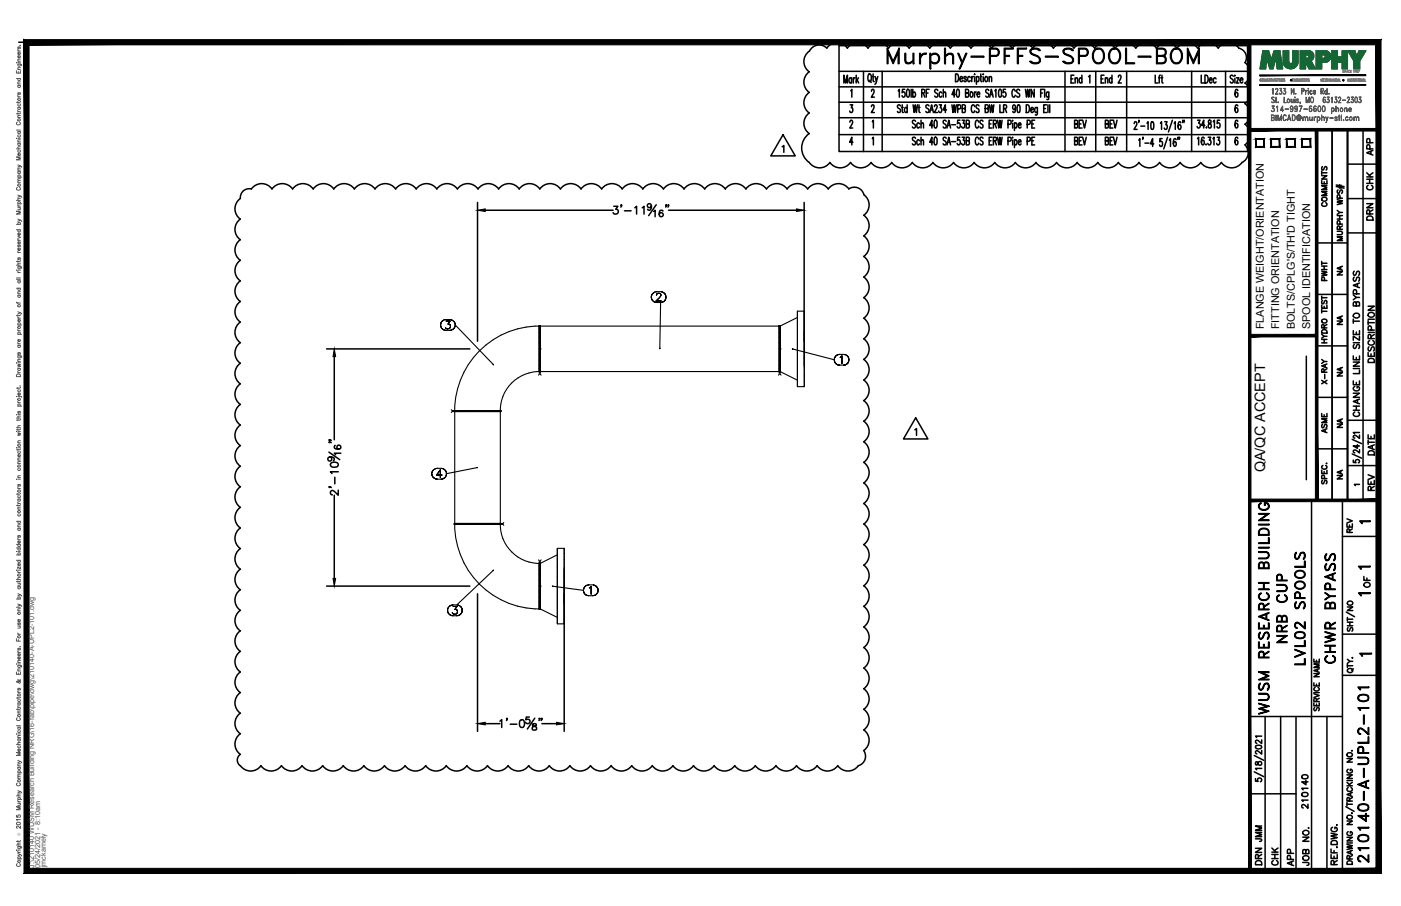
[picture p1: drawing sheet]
<svg xmlns="http://www.w3.org/2000/svg" width="432mm" height="279mm" viewBox="0 0 432 279" stroke-linecap="round" stroke-linejoin="round" font-family="sans-serif">
<defs><g id="words">
<text font-size="10.6" x="272.3" y="22.6">Murphy-PFFS-SPOOL-BOM</text>
<g font-size="6.6">
<text x="397.6" y="199.3" transform="rotate(-90 397.6 199.3)">NRB CUP</text>
<text x="403.2" y="206" transform="rotate(-90 403.2 206)">LVL02 SPOOLS</text>
<text x="412.4" y="205.7" transform="rotate(-90 412.4 205.7)">CHWR BYPASS</text>
<text x="391.9" y="221.5" transform="rotate(-90 391.9 221.5)">WUSM RESEARCH BUILDING</text>
<text x="422.6" y="267.1" transform="rotate(-90 422.6 267.1)">210140-A-UPL2-101</text>
</g>
<g font-size="5.3">
<text x="329.8" y="40.6">BEV</text>
<text x="389.8" y="260.7" transform="rotate(-90 389.8 260.7)">JMM</text>
<text x="389.8" y="267.8" transform="rotate(-90 389.8 267.8)">DRN</text>
<text x="399.7" y="268.1" transform="rotate(-90 399.7 268.1)">APP</text>
</g>
<g font-size="4.9">
<text x="424" y="49" transform="rotate(-90 424 49)">APP</text>
<text x="424" y="59.6" transform="rotate(-90 424 59.6)">CHK</text>
<text x="409.9" y="64.9" transform="rotate(-90 409.9 64.9)">COMMENTS</text>
<text x="424" y="69.1" transform="rotate(-90 424 69.1)">DRN</text>
<text x="409.9" y="87.8" transform="rotate(-90 409.9 87.8)">PWHT</text>
<text x="424.4" y="112.9" transform="rotate(-90 424.4 112.9)">DESCRIPTION</text>
<text x="409.9" y="119.6" transform="rotate(-90 409.9 119.6)">X-RAY</text>
<text x="419.8" y="129.8" transform="rotate(-90 419.8 129.8)">CHANGE LINE SIZE TO BYPASS</text>
<text x="409.9" y="134.8" transform="rotate(-90 409.9 134.8)">ASME</text>
<text x="424.4" y="141.5" transform="rotate(-90 424.4 141.5)">DATE</text>
<text x="424.4" y="152.4" transform="rotate(-90 424.4 152.4)">REV</text>
<text x="417.7" y="165.5" transform="rotate(-90 417.7 165.5)">REV</text>
<text x="423" y="182.4" transform="rotate(-90 423 182.4)">OF</text>
<text x="403.9" y="250.5" transform="rotate(-90 403.9 250.5)">210140</text>
<text x="394.8" y="268.1" transform="rotate(-90 394.8 268.1)">CHK</text>
<text x="404.3" y="268.1" transform="rotate(-90 404.3 268.1)">JOB NO.</text>
</g>
<g font-size="4.4">
<text x="414.5" y="86.1" transform="rotate(-90 414.5 86.1)">NA</text>
<text x="414.5" y="101.2" transform="rotate(-90 414.5 101.2)">NA</text>
<text x="414.5" y="117.1" transform="rotate(-90 414.5 117.1)">NA</text>
<text x="414.5" y="133" transform="rotate(-90 414.5 133)">NA</text>
<text x="389.9" y="145.7" transform="rotate(-90 389.9 145.7)">QA/QC ACCEPT</text>
<text x="414.5" y="148.9" transform="rotate(-90 414.5 148.9)">NA</text>
</g>
<g font-size="3.5">
<text x="417.7" y="162.6">1</text>
<text x="417.3" y="176.7">1</text>
<text x="417.3" y="184.9">1</text>
<text x="417.7" y="203.6">1</text>
</g>
<g font-size="3.3">
<text x="389.5" y="101.5" transform="rotate(-90 389.5 101.5)">FLANGE WEIGHT/ORIENTATION</text>
<text x="394.3" y="101.5" transform="rotate(-90 394.3 101.5)">FITTING ORIENTATION</text>
<text x="399.1" y="101.5" transform="rotate(-90 399.1 101.5)">BOLTS/CPLG'S/TH'D TIGHT</text>
<text x="403.8" y="101.5" transform="rotate(-90 403.8 101.5)">SPOOL IDENTIFICATION</text>
</g>
<text font-size="3.1" x="416.3" y="151">1</text>
<g font-size="2.2" fill="#545454">
<text x="10.5" y="267.5" transform="rotate(-90 10.5 267.5)">J:\210140 WUSM Research Building NRG\16-fab\pipe\dwg\210140-A-UPL2-101.dwg</text>
<text x="12.4" y="267.5" transform="rotate(-90 12.4 267.5)">05/24/2021 - 8:10am</text>
<text x="14.1" y="267.4" transform="rotate(-90 14.1 267.4)">jmckamely</text>
</g>
<text font-size="1.3" fill="#545454" x="6.3" y="257.9" transform="rotate(-90 6.3 257.9)">Ó</text>
</g></defs>
<!-- layer: HP-CWR-PIPE -->
<g fill="none" stroke="#000" stroke-width=".34">
<path d="M135.9 99.7l-.1 .5 .1-.5M136.1 99.2l-.2 .5 .2-.5M136.5 98.9l-.4 .3 .4-.3M136.9 98.6l-.4 .3 .4-.3M137.4 98.5l-.5 .1 .5-.1M137.4 98.5h1.2M137.5 99h1.2h-1.2M138 99.9h.4h-.4M138.4 99.9l.2 .2-.2-.2M138.7 99l-.7 .9 .7-.9M139.1 98.6l-.5-.1 .5 .1M139.6 98.9l-.5-.3 .5 .3"/>
<path d="M140 99.2l-.4-.3 .4 .3M140.2 99.7l-.2-.5 .2 .5M200.7 91.6l.1 .5-.1-.5M200.8 91.1l-.1 .5 .1-.5M200.8 92.1l.3 .5-.3-.5M201.1 90.7l-.3 .4 .3-.4M201.1 92.6l.4 .4-.4-.4M201.5 90.3l-.4 .4 .4-.4M201.5 93l.4 .2-.4-.2M201.9 90l-.4 .3 .4-.3M201.9 93.2l.5 .1-.5-.1M202.2 92.8h1.6h-1.6"/>
<path d="M202.3 91h.1M202.3 90.9l.2-.2-.2 .2M202.4 89.9l-.5 .1 .5-.1M202.4 93.3h1.2M202.4 89.9h1.2M202.5 90.7h.1M202.6 90.5h.2h-.2M202.8 90.5h.4h-.4M203.2 90.5h.3h-.3M203.4 91.7l-1.2 1.1 1.2-1.1M203.5 90.5h.1M203.6 91.3l-.2 .4 .2-.4"/>
<path d="M203.6 90.7l.1 .2-.1-.2M203.6 93.3l.5-.1-.5 .1M203.6 93.3l-.2 14.1M203.7 91.1l-.1 .2 .1-.2M203.7 90.9v.2v-.2M204.1 90l-.5-.1 .5 .1M204.1 93.2l.5-.2-.5 .2M204.6 90.3l-.5-.3 .5 .3M204.6 93l.4-.4-.4 .4M205 90.7l-.4-.4 .4 .4M205 92.6l.2-.5-.2 .5M205.2 91.1l-.2-.4 .2 .4"/>
<path d="M205.2 92.1l.1-.5-.1 .5M205.3 91.6l-.1-.5 .1 .5M245.8 97.9l-5.4 2.7v3.5M245.8 96h2.1v23.2h-2.1zM245.8 96v23.2M247.9 96v23.2M135.8 100.2l.1 .5-.1-.5M135.9 100.7l.2 .5-.2-.5M136.1 101.2l.4 .3-.4-.3M136.5 101.5l.4 .3-.4-.3M136.9 101.8l.5 .1-.5-.1M137.3 101l.2 .3z"/>
<path d="M137.4 101.9h1.2M137.5 101.3l.7 .1zM138.5 101.3l-.3 .1 .3-.1M138.6 100.1h.1M138.6 101.9l.5-.1-.5 .1M138.7 101.1l-.2 .2 .2-.2M138.7 100.1l.1 .4-.1-.4M138.8 100.5l-.1 .6zM139.1 101.8l.5-.3-.5 .3M139.6 101.5l.4-.3-.4 .3M140 101.2l.2-.5-.2 .5M140.2 100.7l.1-.5-.1 .5"/>
<path d="M140.3 100.2l-.1-.5 .1 .5M140.3 100.2l11.7 12.2M152 112.4l.1 .2zM166.2 100.4v14.2M166.2 107.6v1.8zM166.2 109.4v1.8zM166.2 111.1v1.5zM166.2 112.6v1.2zM166.2 113.7v.8zM166.2 114.4v.3zM166.2 114.6v.1M166.2 100.7v.8z"/>
<path d="M166.2 101.4v1.2zM166.2 102.5v1.6zM166.2 104v1.8zM166.2 105.7v1.9zM166.2 114.6v.8l-.2 .3M166.5 100.7v-.3h-.3v7.2M166.5 100.7v14h-.3v-7.1M166.5 109.4v1.8zM166.5 111.1v1.5zM166.5 112.6v1.2zM166.5 113.7v.8zM166.5 114.4v.3z"/>
<path d="M166.5 114.7v.7l.3 .3M166.5 100.4v.4v-.2M166.5 100.7v.8zM166.5 101.4v1.2zM166.5 102.5v1.6zM166.5 104v1.8zM166.5 105.7v1.9zM166.5 100.6h73.7v14h-73.7zM203.3 107.4l.1 .2zM240.2 107.6v1.8zM240.2 109.4v1.8zM240.2 111.1v1.5z"/>
<path d="M240.2 112.6v1.2zM240.2 113.7v.8zM240.2 114.4v.3zM240.2 114.7v.7l-.3 .3M240.2 100.4v.4v-.2M240.2 100.7v.8zM240.2 101.4v1.2zM240.2 102.5v1.6zM240.2 104v1.8zM240.2 105.7v1.9zM240.4 100.4v14.3h-.2v-7.1M240.4 105.8v8.8"/>
<path d="M240.4 100.7v13.9l5.4 2.6M240.4 100.7v-.3h-.2v7.2M240.4 109.4v1.8zM240.4 111.1v1.5zM240.4 112.6v1.2zM240.4 113.7v.8zM240.4 114.4v.3zM240.4 114.6v.1M240.4 100.7v.8zM240.4 101.4v1.2zM240.4 102.5v1.6zM240.4 104v1.8z"/>
<path d="M240.4 105.7v1.9zM240.4 114.6v.8l.3 .3M244.2 107.6h.2zM244.4 107.6l12.7 3.3M247.9 102.2v8.1M247.9 107.6v5.3M257.1 110.9l.1 .5-.1-.5M257.2 110.4l-.1 .5 .1-.5M257.2 111.4l.3 .5-.3-.5M257.5 110l-.3 .4 .3-.4M257.5 111.9l.3 .4-.3-.4M257.8 109.6l-.3 .4 .3-.4"/>
<path d="M257.8 112.3l.5 .3-.5-.3M258.3 109.4l-.5 .2 .5-.2M258.3 112.6h.5h-.5M258.8 109.3l-.5 .1 .5-.1M258.8 112.6h1.2M258.8 109.3h1.2M258.9 110.2l.3-.1-.3 .1M259.2 110.1l.3-.3-.3 .3M259.5 109.8v2.3v-2.3M260 112.6h.5h-.5M260.5 109.4l-.5-.1 .5 .1M260.5 112.6l.5-.3-.5 .3"/>
<path d="M261 109.6l-.5-.2 .5 .2M261 112.3l.4-.4-.4 .4M261.4 110l-.4-.4 .4 .4M261.4 111.9l.2-.5-.2 .5M261.6 110.4l-.2-.4 .2 .4M261.6 111.4v-.5v.5M261.6 110.9v-.5v.5M139.1 126.4l.3 .2h7.8M140 126.6h.3h-.3v.3h.3h-.3M140.2 126.6h.9h-.9a26 26 0 0 1 26-26v14a12 12 0 0 0-12 12h-.9M140.2 126.9h14v34.5h-14zM140.3 126.9h5"/>
<path d="M140.3 126.6h.7zM141 126.6h1.1zM142.1 126.6h1.5zM142.2 126.6h-1.1h1.1M143.6 126.6h1.7zM143.7 126.6h-1.5h1.5M145.3 126.9h8.8M145.3 126.6h1.9zM145.3 126.9h1.9h-1.8M145.4 126.6h-1.7h1.7M145.4 126.9h-6l-.3 .3M147.2 126.6h-1.8h1.8"/>
<path d="M147.2 126.6h1.8M149 126.6h-1.8h1.8M149 126.9h-1.8h1.8M149 126.9h5M149 126.6h1.7M150.7 126.6h-1.7h1.7M150.7 126.6h1.4M152.1 126.6h-1.4h1.4M152.1 126.6h1.9zM152.1 126.6h1.2M152.2 126.6h-1.5h1.5M153.4 126.6h-1.2h1.2"/>
<path d="M154 126.9h.2M154.1 126.6h-.7h.7M154.3 126.6h-.2h.2v.3h-.2h.2M133.1 146.1l.1 .5-.1-.5M133.2 145.6l-.1 .5 .1-.5M133.2 146.6l.2 .5-.2-.5M133.4 145.1l-.2 .5 .2-.5M133.4 147.1l.4 .3-.4-.3M133.8 144.8l-.4 .3 .4-.3M133.8 147.4l.5 .3-.5-.3M134.3 144.5l-.5 .3 .5-.3M134.3 147.7l.5 .1-.5-.1"/>
<path d="M134.6 146.5h1.7h-1.7M134.8 144.4l-.5 .1 .5-.1M134.8 147.8h1.2M134.8 144.4h1.2M135.7 144.9l-1.1 1.6 1.1-1.6M135.7 144.9v2.4v-2.4M136 147.8l.5-.1-.5 .1M136.5 144.5l-.5-.1 .5 .1M136.5 147.7l.4-.3-.4 .3M136.9 144.8l-.4-.3 .4 .3M136.9 147.4l.4-.3-.4 .3M137.3 145.1l-.4-.3 .4 .3"/>
<path d="M137.3 147.1l.2-.5-.2 .5M137.5 145.6l-.2-.5 .2 .5M137.5 146.6l.1-.5-.1 .5M137.6 146.1l-.1-.5 .1 .5M147 144.2h.2zM147 144.2l-9.4 1.9M140.2 161.4h.1M140 161.4h9M140.3 161.4h-.3v.3h.3h-.3M140.3 161.7h.7zM140.4 161.4h.1M141 161.7h1.1z"/>
<path d="M141.1 161.4h.1M142.1 161.7h1.5zM142.2 161.7h-1.1h1.1M142.2 161.4h.1M143.6 161.7h1.7zM143.7 161.7h-1.5h1.5M143.7 161.4h.1M145.3 161.7h1.9zM145.3 161.4h1.9h-1.8M145.4 161.7h-1.7h1.7M145.4 161.4h.1M147.2 161.7h-7a26 26 0 0 0 26 26.1v-14a12.1 12.1 0 0 1-12-12.1h-.2h.2"/>
<path d="M147.2 161.7h-1.8h1.8M147.2 161.7h1.8M149 161.7h-1.8h1.8M149 161.4h-1.8h1.8M149 161.7h6l.3 .3M149 161.7h.1M149 161.7h1.7h-1.7M149 161.4h5.1M150.7 161.7h-1.7h1.7M150.7 161.7h.1M150.7 161.7h1.5h-1.5M152 175.9l.1-.1z"/>
<path d="M152 175.9l-11.2 10.6h-1.2M152.1 161.7h-1.4h1.4M152.1 161.7h1.9zM152.2 161.7h.1M152.2 161.7h1.2h-1.2M153.4 161.7h.1M153.4 161.7h.7h-.7M154.1 161.7h.1M154.3 161.4h-.2h.2v.3h-.2h.2M155.3 161.1l-.3 .3h-6M166 172.7l.2 .3v.8M166.2 173.8v14.1"/>
<path d="M166.2 178.9v1.8zM166.2 177.2v1.7zM166.2 175.7v1.5zM166.2 174.6v1.2zM166.2 173.8v.9zM166.2 173.6v.4zM166.2 173.6v.2M166.5 173.8v6.9M166.5 178.9v9M166.5 177.2v1.7zM166.5 175.7v1.5zM166.5 174.6v1.2z"/>
<path d="M166.5 173.8v.9zM166.5 173.6v.4zM166.5 173.6v.2M166.5 177.2v1.7M166.8 172.7l-.3 .3v.8M171.8 171.1l-5.3 2.7v3.4M171.8 169.1h2.1v23.3h-2.1zM171.8 169.1v23.3M173.9 175.4v8.1M173.9 169.1v23.3M138 188.2v.6v-.6M138 187.7v.5v-.5"/>
<path d="M138 188.8l.2 .4-.2-.4M138.2 187.2l-.2 .5 .2-.5M138.2 189.2l.4 .4-.4-.4M138.6 186.9l-.4 .3 .4-.3M138.6 189.6l.5 .2-.5-.2M139.1 186.6l-.5 .3 .5-.3M139.1 189.8l.5 .1-.5-.1M139.4 189l.2 .3zM139.6 186.5l-.5 .1 .5-.1M139.6 189.9h1.2M139.6 187h1.3h-1.3M139.6 189.3l.7 .1z"/>
<path d="M140.2 187.9h.3h-.3M140.5 187.9l.2 .2-.2-.2M140.7 189.3l-.4 .1 .4-.1M140.7 188.1h.1M140.8 189.9l.5-.1-.5 .1M140.9 187l-.7 .9 .7-.9M140.9 189.1l-.2 .2 .2-.2M140.9 188.2l.1 .3-.1-.3M141 188.5l-.1 .6zM141.3 186.6l-.5-.1 .5 .1M141.3 189.8l.5-.2-.5 .2M141.8 186.9l-.5-.3 .5 .3"/>
<path d="M141.8 189.6l.3-.4-.3 .4M142.1 187.2l-.3-.3 .3 .3M142.1 189.2l.3-.4-.3 .4M142.4 187.7l-.3-.5 .3 .5M142.4 188.8v-.6v.6M142.4 188.2v-.5v.5M166.2 186.8v.8zM166.2 185.7v1.2zM166.2 184.3v1.5zM166.2 182.6v1.7zM166.2 180.7v1.9zM166.2 180.7v-7.1h.3v7.1"/>
<path d="M166.2 180.7v6.9M166.5 182.6v5.2l5.3 2.6M166.5 180.7v7.2h-.3v-.3M166.5 186.8v.8zM166.5 185.7v1.2zM166.5 184.3v1.5zM166.5 182.6v1.7zM166.5 180.7v1.9zM170.2 180.7h.2zM170.4 180.8l9.4 1.3M173.9 180.7v5.4M179.8 182.1l.1 .5-.1-.5"/>
<path d="M179.9 181.6l-.1 .5 .1-.5M179.9 182.6l.2 .4-.2-.4M180.1 181.1l-.2 .5 .2-.5M180.1 183l.4 .4-.4-.4M180.5 180.7l-.4 .4 .4-.4M180.5 183.4l.5 .2-.5-.2M181 180.5l-.5 .2 .5-.2M181 183.6l.5 .1-.5-.1M181.5 180.4l-.5 .1 .5-.1M181.5 183.7h1.2M181.5 180.4h1.2M181.6 181.3l.2-.1-.2 .1"/>
<path d="M181.8 181.2l.4-.3-.4 .3M182.2 180.9v2.3v-2.3M182.7 183.7l.5-.1-.5 .1M183.2 180.5l-.5-.1 .5 .1M183.2 183.6l.4-.2-.4 .2M183.6 180.7l-.4-.2 .4 .2M183.6 183.4l.4-.4-.4 .4M184 181.1l-.4-.4 .4 .4M184 183l.3-.4-.3 .4M184.3 181.6l-.3-.5 .3 .5M184.3 182.6v-.5v.5M184.3 182.1v-.5v.5"/>
</g>
<g fill="#000">
<circle cx="166.5" cy="107.6" r=".17"/>
<circle cx="240.4" cy="107.6" r=".17"/>
<circle cx="166.2" cy="180.7" r=".17"/>
<circle cx="166.5" cy="180.7" r=".17"/>
</g>
<!-- layer: PS-BDR -->
<g fill="#000" stroke="#000" stroke-width=".31">
<path d="M388.3 26.1v.2l32.6-.2zM388.3 26.3l32.6-.2v.2z"/>
<path d="M388.3 23.1v.3l32.6-.3zM388.3 23.4l32.6-.3v.3z"/>
<path d="M7.4 12.2v257.2l1.6-1.6zM7.4 12.2l1.6 1.6v254zM7.4 12.2l1.6 1.6 416.6-1.6zM9 13.8l416.6-1.6-1.5 1.6zM425.6 12.2l-1.5 1.6 1.5 255.6zM424.1 13.8l1.5 255.6-1.5-1.6zM7.4 269.4h418.2l-1.5-1.6zM9 267.8h415.1l-416.7 1.6z"/>
</g>
<!-- layer: PS-BDR-T -->
<g fill="none" stroke="#000" stroke-width=".47">
<path d="M415.3 40v114.3h-4.7v-114.2v114.2h-4.8v-114.2M387 42.9h2.6v2.4h-2.6zM391.8 42.9h2.6v2.4h-2.6zM396.6 42.9h2.5v2.4h-2.5zM401.3 42.9h2.6v2.4h-2.6zM411.8 57.5l2.5 .5M411.8 57.1l2.5 .5M412.4 58.6l-.3 .3 .3 .7 .4-.1 .4-.9 .5 .1 .1 .6-.3 .3M412.8 57v1M413.3 57.1v1M405.8 74.9h9.5M412.1 71.3h1.2l.5 .5-.1 .4-.4 .2h-1.2"/>
<path d="M412.1 61.6l1.7 .4-1.7 .3 1.7 .4-1.7 .4M412.1 67.5h1.7M412.1 66.5h1.7M412.1 64.9l.8 .6M412.9 70.7l-.1-.9-.4-.1-.3 .3v.7h1.7M412.9 66.5v1M413 69.1l-.1-.9-.5-.1-.3 .3v.7h1.7M413 61.1l-.1-.9-.5-.1-.3 .3v.7h1.7M413.8 73h-1.7l1.7 .6-1.7 .6h1.7M413.8 65.5h-.9l-.8 .6M413.8 69.7l-.9 .5M405.8 90.8h9.5"/>
<path d="M407.4 94.1v1h1.6v-1M407.4 96h1.6M407.4 91.3v1.1M407.4 95.4v1.1M407.4 91.8h1.6M407.4 98.7a.74 .74 0 0 1 1.1-.3 .74 .74 0 0 1 .2 1.1 .76 .76 0 0 1-.9 .1 .76 .76 0 0 1-.4-.9zM407.6 92.7l-.2 .3v.6h.6l.3-.8 .4-.1 .3 .3-.3 .7M408.1 94.5v.6M402.6 109.8v38.1M405.8 106.7h9.5M407.4 105.7h1.6M407.4 104.7h1.6"/>
<path d="M407.4 103.1l.7 .6M407.4 102a.9 .9 0 0 1 1.6 .2v.5h-1.6zM408.1 101.1l-.1-.9-.3-.1-.3 .3v.7h1.6M408.1 104.7v1M409 103.7h-.9l-.7 .6M409 100.1l-.9 .5M405.8 122.5h9.5M405.8 138.4h9.5M407.4 145v1h1.6v-1M407.6 148.2l-.2 .3 .2 .7 .4-.2 .4-.8 .5 .1 .1 .5-.3 .4M407.7 143.5a.59 .59 0 0 0-.3 .7 .59 .59 0 0 0 .6 .5h.4a.59 .59 0 0 0 .6-.5 .59 .59 0 0 0-.4-.7M408.1 145.4v.6"/>
<path d="M408.2 147.6l-.1-.9-.4-.2-.3 .4v.7h1.6M408.8 142.9h.2z"/>
</g>
<!-- layer: PS-DIM -->
<path d="M5.8 13h419" fill="none" stroke="#000" stroke-width=".47"/>
<!-- layer: 0 -->
<g fill="none" stroke="#000" stroke-width=".47">
<path d="M415.3 40v114.3M420.1 40v114.3M415.3 50.6h9.5M415.3 61.2h9.5M415.3 71.8h9.5M415.3 129.6h9.5M415.3 143.6h9.5M386.6 238l2.9 1.5M386.6 233l2.9 1.5M387 235v.8h.6a.74 .74 0 0 1 .3-.8 .74 .74 0 0 1 .8 0l.2 .6a.63 .63 0 0 1-.8 .4 .63 .63 0 0 1-.4-.8l-.3-.3zM387 230l1-.2 .7 .2 .2 .3a1.01 1.01 0 0 1-1 .7 1.01 1.01 0 0 1-.9-.7zM388.9 237h-1.9l.3 .4"/>
<path d="M388.9 231.4v1.2l-1.6-1.1-.3 .7 .4 .3M388.9 228.2v1.1l-1.6-1.1-.3 .7 .4 .3M388.9 227h-1.9l.3 .4M387 240.1v.8l.8 .1a.62 .62 0 0 1 0-.9 .62 .62 0 0 1 .9 .1 .62 .62 0 0 1-.2 .9"/>
</g>
<g fill="#000" stroke="#000" stroke-width=".31">
<path d="M384.8 13l.8 255.6v-255.6zM384.8 13l.8 255.6h-.8z"/>
<path d="M385.2 39.6v.8l39.6-.8zM385.2 40.4l39.6-.8v.8z"/>
<path d="M424.5 40l.8 114.3v-114.3zM424.5 40l.8 114.3h-.8z"/>
<path d="M385.2 153.9v.8l39.6-.8zM385.2 154.7l39.6-.8v.8z"/>
</g>
<!-- layer: PS-LOGO -->
<g fill="none" stroke="#545454" stroke-width=".31">
<path d="M5.2 19.4h.1M5.5 19.8h.9l.2 .1v.4M5.5 15.3l.3 .4M5.5 18.9h.8M5.5 15.7h.8M5.5 19.3h.8M5.7 19.8a.38 .38 0 0 0-.1 .5 .38 .38 0 0 0 .6 0 .38 .38 0 0 0-.1-.5M5.7 14.4l-.2 .6h.3l.3-.6 .2 .3-.2 .4M6.1 17.2a.37 .37 0 0 1 .2 .5 .37 .37 0 0 1-.6 0 .37 .37 0 0 1 .1-.5v.7M6.1 16.2a.37 .37 0 0 1 .2 .5 .37 .37 0 0 1-.6 0 .37 .37 0 0 1 .1-.5v.6M6.2 14h.1M6.3 18.2l-.8 .1 .2 .6"/>
<path d="M5.1 21.8v.7h1.2v-.7M5.1 24.2h1.2M5.4 37.7a.43 .43 0 0 0-.3 .5 .43 .43 0 0 0 .4 .3h.3a.43 .43 0 0 0 .5-.3 .43 .43 0 0 0-.3-.5M5.5 34l.3 .4M5.5 29.4l.3 .5M5.5 31.3v.4M5.5 34.8v.4M5.5 36.2h.8M5.5 34.4h.8M5.5 33.1h.8M5.5 29.9h.8M5.5 26.4h.8"/>
<path d="M5.5 25.9h.8M5.5 21.4h.8M5.7 33.1a.38 .38 0 0 0-.1 .5 .38 .38 0 0 0 .6 0 .38 .38 0 0 0-.1-.5M5.7 32a.4 .4 0 0 0-.1 .6 .4 .4 0 0 0 .6 0 .4 .4 0 0 0-.1-.6M5.7 28.6l-.2 .5h.3l.3-.5 .2 .2-.2 .4M5.7 26.4a.38 .38 0 0 0-.1 .5 .38 .38 0 0 0 .6 0 .38 .38 0 0 0-.1-.5M5.7 24.2a.38 .38 0 0 0-.1 .6 .38 .38 0 0 0 .6 0 .38 .38 0 0 0-.1-.6M5.7 22.1v.4M6.3 35.6h-.8l.2 .6M6.3 34.8l-.3 .3h-.9M6.3 31.3l-.3 .3h-.9M6.3 25.3h-.8l.2 .6"/>
<path d="M6.3 20.9h-.8l.2 .5M391.9 34.2l.2 .2M392 36.3l.6-.1v-.6l-.6-.1v1.6l.6-.1v-.6h-.6M392.1 30l.4-.1 .3 .3a.38 .38 0 0 0-.6-.2 .38 .38 0 0 0-.1 .5l.4 .3a.46 .46 0 0 1 .2 .7 .46 .46 0 0 1-.7-.1 .41 .41 0 0 0 .6 .1 .41 .41 0 0 0 0-.6l-.6-.4zM392.3 33.3a.53 .53 0 0 1 .5 .8 .53 .53 0 0 1-.9 0l.5 .3 .4-.4M392.4 27.2l-.1 1.9v-1.7l-.2 .2zM392.4 36.3l.3 .1v.6l-.8 .2v-1.8l.8 .2v.6l-.3 .2M392.5 33.4l.3 .5-.3 .5M392.7 32.8l-.7-.1h.8l-.5 .7M392.7 32.7l-.5 .7 .6 .4M393.1 30.5l.4 .1zM393.1 29l.8 .1h-.8l.7-1.3-.2-.5-.5 .4 .1-.3a.39 .39 0 0 1 .6 0 .39 .39 0 0 1 0 .5l-.7 1.2"/>
<path d="M393.3 35.4v1.8zM393.3 29.9v1.8zM393.4 33l.4-.3v1.7l-.1-1.6zM393.9 35.4l.5 1.5 .6-1.5v1.8l-.1-1.4-.5 1.4-.5-1.4v1.4zM393.9 31.4l.1 .3zM393.9 31.5h.1M394.4 28.8l.1 .2M394.7 27.9a.52 .52 0 0 1 .4 .7 .52 .52 0 0 1-.7 .3l-.1-.2 .4 .3 .3-.4M394.7 33.9l.9 .1h-1l.7-1.3v1.7v-1.5l-.6 1.1M394.8 28l.2 .5-.2 .5M395 27.3l-.6-.1h.6l-.3 .8M395 27.2l-.4 .8 .4 .1v.3"/>
<path d="M395.5 28.8l.2 .2M395.7 35.5l.4-.1 .3 .4-.3-.3a.83 .83 0 0 0-.6 .8 .83 .83 0 0 0 .6 .8l.3-.3a.44 .44 0 0 1-.4 .4 .44 .44 0 0 1-.5-.4l-.1-.7zM395.8 29.9v1.7l.7 .1h-.7zM395.8 27.9a.52 .52 0 0 1 .5 .7 .52 .52 0 0 1-.8 .3v-.2l.4 .3 .4-.4M396 28l.3 .5-.3 .5M396 33.6l1.2 .1zM396.2 27.3l-.6-.1h.7l-.5 .8M396.2 27.2l-.4 .8 .3 .1 .2 .3M396.9 30.6a.52 .52 0 0 1 .6 .5 .52 .52 0 0 1-.6 .5l-.2-.4zM396.9 36.8h.8M397 36.7h.7M397.3 35.4l.6 1.8-.6-1.5-.5 1.5z"/>
<path d="M397.7 33.3l.3 .4 .5-.4M397.7 33.1l.3-.3 .5 .3M397.8 34.3h.5M397.9 30.5l.1 1 .3 .1 .3-.2-.3 .3-.4-.3zM398 27.2l.8 1.6v-1.6v1.9l-.8-1.6v1.6zM398 32.8l-.3 .4 .3 .5M398.2 32.8l.3 .5-.2 1.1M398.3 35.4a.89 .89 0 0 1 1 .9 .89 .89 0 0 1-1 .9zM398.3 35.5a.8 .8 0 0 1 .9 .8 .8 .8 0 0 1-.9 .8zM398.5 33.5l-.2 .2a.49 .49 0 0 1-.6-.2 .49 .49 0 0 1 .1-.6 .49 .49 0 0 1 .7 0v.4a.81 .81 0 0 1-.5 1.1l-.3-.2 .1 .2M398.5 33.3l-.3 .4M398.6 30.5v1.2z"/>
<path d="M399 30l.1 .2zM399.1 33.3l.3 .4 .4-.4M399.1 33.1l.3-.3 .4 .3M399.1 30h.1M399.1 30.5v1.2zM399.1 34.3h.6M399.4 28.8v.3zM399.4 28.9h.1M399.4 32.8l-.3 .4 .3 .5M399.5 32.8l.3 .5-.2 1.1M399.6 31.5h.6M399.6 30.8l.6 .6-.2 .3-.4-.3 .1 .2"/>
<path d="M399.6 30.7h.6M399.7 30.6v.3M399.8 33.5l-.1 .2a.48 .48 0 0 1-.7-.5 .48 .48 0 0 1 .8-.3l.1 .4a.83 .83 0 0 1-.5 1.1l-.3-.2 .1 .2M399.8 33.3l-.3 .4M399.9 35.6a.74 .74 0 0 1 1 .2 .74 .74 0 0 1-.1 1l-.1-1 .1 .9a.71 .71 0 0 0 0-1 .71 .71 0 0 0-1 0 .71 .71 0 0 0 0 1l.4 .4 .6-.2a.78 .78 0 0 1-1.1 0 .78 .78 0 0 1 .1-1.1zM400.1 30.6l.1 .2-.2-.3-.4 .3 .6 .5M400.1 31.2v.4M400.7 31.5h.1M400.8 31.9l-.1-.5-.1 .6M400.8 31.7v.1M401.3 28.1l.6-.1v-.6l-.6-.1-.1 1.8v-1.9h.5l.2 .8-.6 .2M401.3 32.7l-.7 1.7 .7-1.7h-.9l.9 .1"/>
<path d="M401.6 36v1.2zM401.8 33.6l1.2 .1zM401.8 36.1h.5l.1 1.1-.2-1-.3-.1-.3 .3zM402.4 27.8v1.3zM402.5 29.9l.5 1.5 .5-1.5v1.8l-.1-1.4-.4 1.4-.4-1.4-.1 1.4zM402.6 36.1h.4l.1 1.1-.1-1-.6 .2zM402.6 27.9l.3-.1-.5 .6zM403.2 27.2l.1 .3zM403.2 27.3h.1M403.2 27.8l.1 1.3zM403.5 34l.4 .4 .4-.4M403.5 33.8l.4-.4 .4 .4"/>
<path d="M403.6 36l.2 1 .6-.1-.3 .3-.4-.1zM403.7 32.8h.5M403.8 32.8l-.3 1.1 .3 .5M403.8 27.9l.4-.1 .2 .4-.2-.3a.49 .49 0 0 0-.5 .6 .49 .49 0 0 0 .6 .4l.1-.2-.4 .4-.2-.3zM403.8 33.4l-.3 .5M404.1 33.4l.2 .5-.2 .5M404.1 30l.2-.1a.95 .95 0 0 1 .6 .9 .95 .95 0 0 1-.6 .9 1.24 1.24 0 0 1-.2-1.7zM404.1 30.1l.2-.1a.87 .87 0 0 1 .5 .8 .87 .87 0 0 1-.5 .8l-.3-.6zM404.2 32.8l.1 .1-.4-.2a1.07 1.07 0 0 0 .1 1.7 .51 .51 0 0 0 .4-.7 .51 .51 0 0 0-.9-.1M404.4 36l.1 1.2zM404.8 28.4h.6l-.2-.5a.49 .49 0 0 0-.4 .6 .49 .49 0 0 0 .6 .4v-.2v.3a.53 .53 0 0 1-.6-.5 .53 .53 0 0 1 .6-.6l.1 .6h-.7M404.9 34l.3 .4 .5-.4"/>
<path d="M404.9 33.8l.3-.4 .5 .4M405 36l.1 1.2zM405.1 32.8h.5M405.1 32.8l-.2 1.1 .3 .5M405.2 33.4l-.3 .5M405.3 36.1l.3-.1-.5 .5zM405.4 33.4l.3 .5-.3 .5M405.5 32.8l.2 .1-.3-.2a1.02 1.02 0 0 0-.1 1.7 .51 .51 0 0 0 .4-.7 .51 .51 0 0 0-.8-.1M406 36v1.8zM406.2 36.1a.5 .5 0 0 1 .7 .5 .5 .5 0 0 1-.9 .3l.3 .2a.47 .47 0 0 0 .5-.6 .47 .47 0 0 0-.8-.2zM406.3 32.8l.3-.1a.99 .99 0 0 1 .5 .9 .99 .99 0 0 1-.5 .8l-.5-.7zM406.3 34.3h.6"/>
<path d="M406.3 32.8h.6M406.4 32.8l-.2 .6 .2 1M406.8 32.8l.2 .6-.2 1M407.2 28.1l.6-.1v-.6l-.6-.1-.1 1.8v-1.9l.7 .1 .1 .7-.7 .2M407.3 35.4l.1 1.8zM407.5 28.2l.4 .9-.3-.9M407.6 36.1h.5l.1 1.1-.2-1-.6 .2zM407.7 32.8l.2-.1a.99 .99 0 0 1 .6 .9 .99 .99 0 0 1-.6 .8l-.4-.7zM407.7 34.3h.5M407.7 32.8h.5M407.8 32.8l-.2 .6 .2 1M407.8 31.3l.3 .3 .4-.3"/>
<path d="M407.8 31l.3-.3 .4 .3M408 30.1h.4M408 30l-.2 1.1 .3 .5M408.1 30.7l-.3 .4M408.2 32.8l.2 .6-.2 1M408.2 30.7l.3 .4-.3 .5M408.4 30l.1 .2-.3-.3a1.1 1.1 0 0 0 0 1.8 .53 .53 0 0 0 .3-.6 .53 .53 0 0 0-.5-.4l-.2 .1M409 27.2l.1 1.9zM409 37l-.5-1 .5 1.2M409 31.4l.1 .2M409.3 30.6a.5 .5 0 0 1 .4 .6 .5 .5 0 0 1-.7 .3l-.1-.1 .5 .2 .3-.3M409.3 36l-.6 1.8z"/>
<path d="M409.4 30.7l.3 .4-.3 .5M409.6 28.8v.3zM409.6 28.9h.1M409.6 30l-.6-.1h.7l-.4 .8M409.6 29.9l-.4 .8 .5 .3M409.8 36.4h1.1zM410.4 33.3v1.7zM410.6 33.3a.5 .5 0 0 1 .7 .6 .5 .5 0 0 1-.9 .3l.3 .2a.47 .47 0 0 0 .5-.6 .47 .47 0 0 0-.8-.3zM410.6 29.9l-.1 1.8v-1.6l-.2 .2zM411.3 31.4l.2 .2M411.5 37h.6M411.5 36.4l.6 .5v.2l-.4 .1-.3-.3 .2 .2"/>
<path d="M411.5 36.2h.6M411.6 36.1v.3M411.6 30.7l.5 .3M411.6 30.6a.5 .5 0 0 1 .5 .6 .5 .5 0 0 1-.8 .3v-.1l.5 .2 .3-.3M411.7 32.7l.1 1.7zM411.8 30.7l.3 .4-.3 .5M412 36.1l.1 .2-.2-.3-.5 .3 .7 .5M412 36.7v.4M412 33.3h.5v1.1v-.8l-.2-.3-.5 .3zM412 30l-.6-.1h.7l-.5 .8M412 29.9l-.4 .8M412.5 36l.5 .1z"/>
<path d="M412.5 31.6l.8 .1h-.8l.7-1.3-.2-.4-.5 .3 .1-.2a.39 .39 0 0 1 .6-.1 .39 .39 0 0 1 0 .6l-.7 1.1M412.7 35.4l.1 1.8zM413.4 35.4l.1 1.8zM413.7 30.8l1 .1zM414 36.9l.1 .3zM414 37h.1M414.4 33.3v1.1zM414.6 33.3h.5l.1 1.1-.1-1-.3-.1-.4 .3zM414.7 36.3l.3-.3 .4 .4v-.2a.46 .46 0 0 0-.7 .4 .46 .46 0 0 0 .7 .4l.1-.1a.51 .51 0 0 1-.8 .1 .51 .51 0 0 1 0-.7zM415.2 31.6l.8 .1h-.9l.8-1.3-.2-.4-.4 .1-.1 .2 .1-.2 .4-.2 .2 .7-.7 1.1M415.7 33.8h.7l-.2-.5a.48 .48 0 0 0-.5 .6 .48 .48 0 0 0 .6 .4l.1-.2-.1 .3a.52 .52 0 0 1-.7-.6 .52 .52 0 0 1 .8-.4l.1 .5h-.8M416.4 31.4l.2 .2"/>
<path d="M416.7 30.6a.5 .5 0 0 1 .5 .6 .5 .5 0 0 1-.8 .3l-.1-.1 .5 .2 .3-.3M416.9 30.7l.2 .4-.2 .5M417.1 30l-.6-.1h.6l-.4 .8M417.1 29.9l-.5 .8 .5 .3M417.3 36l.1 1.2zM417.5 36.1h.5l.1 1.1-.1-.8-.2-.3-.4 .3zM417.7 30l.2-.1a1.07 1.07 0 0 1 0 1.8l-.4-.8zM417.7 31.5h.5M417.7 30.1h.5M417.8 30l-.2 .7 .2 .9M418.2 30l.1 .7-.1 .9M418.3 36.1h.4l.1 1.1-.1-1-.3-.1-.3 .3z"/>
<path d="M418.8 31.4l.2 .2M419.1 30.6a.5 .5 0 0 1 .4 .6 .5 .5 0 0 1-.7 .3l-.1-.1 .5 .2 .3-.3M419.3 30.7l.2 .4-.2 .5M419.4 30l-.6-.1h.7l-.4 .8M419.4 29.9l-.4 .8 .5 .3M5.2 42.7h.1M5.1 45.9h1.2M5.1 40.1h1.2M5.4 57.8a.43 .43 0 0 0-.3 .5 .43 .43 0 0 0 .4 .4h.3a.43 .43 0 0 0 .5-.4 .43 .43 0 0 0-.3-.5M5.5 50.8l.8 .4-.8 .3M5.5 56.3h.8M5.5 54.6h1.2"/>
<path d="M5.5 52.9h.8M5.5 52.5h.8M5.5 44.2h.8M5.5 43.8h.8M5.5 40.6h.8M5.5 42.7h.8M5.7 54.6a.38 .38 0 0 1-.1-.5 .38 .38 0 0 1 .6 0 .38 .38 0 0 1-.1 .5M5.7 52.9a.38 .38 0 0 0-.1 .6 .38 .38 0 0 0 .6 0 .38 .38 0 0 0-.1-.6M5.7 46.3a.38 .38 0 0 0-.1 .6 .38 .38 0 0 0 .6 0 .38 .38 0 0 0-.1-.6M5.7 44.2a.38 .38 0 0 0-.1 .5 .38 .38 0 0 0 .6 0 .38 .38 0 0 0-.1-.5M5.7 41.6a.38 .38 0 0 0-.1 .6 .38 .38 0 0 0 .6 0 .38 .38 0 0 0-.1-.6M5.7 40.6a.38 .38 0 0 0-.1 .5 .38 .38 0 0 0 .6 0 .38 .38 0 0 0-.1-.5"/>
<path d="M6.1 47.3a.37 .37 0 0 1 .2 .6 .37 .37 0 0 1-.6 0 .37 .37 0 0 1 .1-.6v.7M6.3 55.7l-.8 .1 .2 .5M6.3 55.1h-.8l.2 .6M6.3 51.8l-.8 .1 .2 .6M6.3 51.2l.4 .4M6.3 48.4h-1.2l1.2 .4-1.2 .5h1.2M6.3 45.3h-.8l.2 .6M6.3 43.1l-.8 .1 .2 .6M5.1 70.9h1.2M5.1 69.2h1.2M5.1 61.8h1.2M5.5 77.4l.3 .5"/>
<path d="M5.5 73.7l.3 .4M5.5 72.8l.8 .4-.8 .3M5.5 67.5l.8 .4-.8 .3M5.5 63.1l.3 .5M5.5 60.1l.8 .4-.8 .3M5.5 77.9h.8M5.5 74.1h.8M5.5 64h.8M5.5 63.6h.8M5.5 62.9h1.2M5.7 79.4l-.2 .6h.3l.3-.6 .2 .3-.2 .4M5.7 75.6l-.2 .5h.3l.3-.5 .2 .2-.2 .4"/>
<path d="M5.7 70.9a.38 .38 0 0 0-.1 .5 .38 .38 0 0 0 .6 0 .38 .38 0 0 0-.1-.5M5.7 69.2a.38 .38 0 0 1-.1-.6 .38 .38 0 0 1 .6 0 .38 .38 0 0 1-.1 .6M5.7 62.9a.38 .38 0 0 1-.1-.6 .38 .38 0 0 1 .6 0 .38 .38 0 0 1-.1 .6M6 64l.3 .3-.1 .3-.7 .1M6.1 76.5a.37 .37 0 0 1 .2 .6 .37 .37 0 0 1-.6 0 .37 .37 0 0 1 .1-.6v.7M6.1 74.5a.37 .37 0 0 1 .2 .6 .37 .37 0 0 1-.6 0 .37 .37 0 0 1 .1-.6v.7M6.1 71.9a.37 .37 0 0 1 .2 .5 .37 .37 0 0 1-.6 0 .37 .37 0 0 1 .1-.5v.6M6.3 67.9l.4 .4M6.3 65.1h-1.2l1.2 .5-1.2 .4h1.2M6.3 61.2h-.8l.2 .6M6.3 60.5l.4 .4M5.1 93.2l.2 .3h1"/>
<path d="M5.2 83.4h.1M5.1 88.9h1.2M5.1 86.1h1.2M5.1 85.7h1.2M5.1 81.8h1.2M5.5 97.6l.3 .5M5.5 96.1l.8 .4-.8 .3M5.5 83.6l.3 .5M5.5 82.2l1 .1 .1 .4M5.5 80.4v.4M5.5 93.2v.4M5.5 97.1v.4"/>
<path d="M5.5 98.1h.8M5.5 91h.8M5.5 90.6h.8M5.5 86.6h.8M5.5 84.1h.8M5.5 83.3h.8M5.7 91a.38 .38 0 0 0-.1 .6 .38 .38 0 0 0 .6 0 .38 .38 0 0 0-.1-.6M5.7 88.9a.38 .38 0 0 0-.1 .5 .38 .38 0 0 0 .6 0 .38 .38 0 0 0-.1-.5M5.7 86.6a.38 .38 0 0 0-.1 .6 .38 .38 0 0 0 .6 0 .38 .38 0 0 0-.1-.6M5.7 82.2a.38 .38 0 0 0-.1 .6 .38 .38 0 0 0 .6 0 .38 .38 0 0 0-.1-.6M6.1 98.5a.37 .37 0 0 1 .2 .6 .37 .37 0 0 1-.6 0 .37 .37 0 0 1 .1-.6v.7M6.3 97.1l-.3 .2h-.9"/>
<path d="M6.3 96.5l.4 .3M6.3 89.9l-.8 .1 .2 .6M6.3 81.2h-.8l.2 .6M6.3 80.4l-.3 .2h-.9M5.2 112h.1M5.2 115.6a.69 .69 0 0 1 1.1 .1v.4h-1.2zM5.5 114.5l.3 .5M5.5 112.3l.8 .2-.8 .2 .8 .3-.8 .2M5.5 109.7h.9l.2 .1v.5M5.5 105.6l.3 .4M5.5 101.6l.3 .4M5.5 119.5v.4"/>
<path d="M5.5 115h.8M5.5 113.6h.8M5.5 111.4h.8M5.5 106.5h.8M5.5 106h.8M5.5 103.1h1.2M5.5 102h.8M5.5 100.2h1.2M5.5 111.9h.8M5.7 113.6a.38 .38 0 0 0-.1 .6 .38 .38 0 0 0 .6 0 .38 .38 0 0 0-.1-.6M5.7 109.7a.4 .4 0 0 0-.1 .6 .4 .4 0 0 0 .6 0 .4 .4 0 0 0-.1-.6M5.7 108.7l-.2 .6h.3l.3-.6 .2 .3-.2 .3"/>
<path d="M5.7 106.5a.38 .38 0 0 0-.1 .6 .38 .38 0 0 0 .6 0 .38 .38 0 0 0-.1-.6M5.7 103.1a.38 .38 0 0 1-.1-.5 .38 .38 0 0 1 .6 0 .38 .38 0 0 1-.1 .5M5.7 100.2a.4 .4 0 0 1-.1-.6 .4 .4 0 0 1 .6 0 .4 .4 0 0 1-.1 .6M6.1 104.7a.37 .37 0 0 1 .2 .5 .37 .37 0 0 1-.6 0 .37 .37 0 0 1 .1-.5v.7M6.2 119h.1M6.3 119.4l-.3 .3h-.9M6.3 110.8l-.8 .1 .2 .5M5.2 138.1h.1M5.2 133.1h.1M5.2 127.9h.1M5.2 122.3h.1M5.1 131.9h1.2"/>
<path d="M5.1 128.9h1.2M5.5 133.4l.8 .3-.8 .2 .8 .2-.8 .3M5.5 123.7l.3 .5M5.5 129.4v.3M5.5 132.3v.4M5.5 138.5v.4M5.5 136.6h.8M5.5 125.3h1.2M5.5 124.2h.8M5.5 122.2h1l.2 .3M5.5 138.1h.8M5.5 133h.8"/>
<path d="M5.5 127.9h.8M5.7 139.2a.38 .38 0 0 0-.1 .5 .38 .38 0 0 0 .6 0 .38 .38 0 0 0-.1-.5M5.7 126.9l-.2 .5h.3l.3-.5 .2 .2-.2 .4M5.7 125.3a.38 .38 0 0 1-.1-.6 .38 .38 0 0 1 .6 0 .38 .38 0 0 1-.1 .6M5.7 120.2a.38 .38 0 0 0-.1 .5 .38 .38 0 0 0 .6 0 .38 .38 0 0 0-.1-.5M6.1 121.2a.37 .37 0 0 1 .2 .6 .37 .37 0 0 1-.6 0 .37 .37 0 0 1 .1-.6v.7M6.3 138.4l-.3 .3h-.9M6.3 135.9l-.8 .1 .2 .6M6.3 132.2l-.3 .3h-.9M6.3 131.3h-.8l.2 .6M6.3 129.3l-.3 .3h-.9M6.3 128.3l-.8 .1 .2 .5"/>
<path d="M5.2 147.8h.1M5.5 154.8l.3 .5M5.5 150.2l.3 .5M5.5 152.1v.5M5.5 155.6v.5M5.5 157h.8M5.5 155.3h.8M5.5 153.9h.8M5.5 150.7h.8M5.5 147.3h.8M5.5 142.9h.8M5.5 141.9h.8"/>
<path d="M5.5 147.8h.8M5.7 158.5a.38 .38 0 0 0-.1 .5 .38 .38 0 0 0 .6 0 .38 .38 0 0 0-.1-.5M5.7 153.9a.38 .38 0 0 0-.1 .6 .38 .38 0 0 0 .6 0 .38 .38 0 0 0-.1-.6M5.7 152.8a.38 .38 0 0 0-.1 .6 .38 .38 0 0 0 .6 0 .38 .38 0 0 0-.1-.6M5.7 149.4l-.2 .5h.3l.3-.5 .2 .2-.2 .4M5.7 144.4a.38 .38 0 0 0-.1 .6 .38 .38 0 0 0 .6 0 .38 .38 0 0 0-.1-.6M6.1 140.2a.37 .37 0 0 1 .2 .6 .37 .37 0 0 1-.6 0 .37 .37 0 0 1 .1-.6v.7M6.3 156.4h-.8l.2 .6M6.3 155.6l-.3 .3h-.9M6.3 152.1l-.3 .3h-.9M6.3 146.7l-.8 .1 .2 .5M6.3 142.4h-.8l.2 .5"/>
<path d="M6.3 141.3h-.8l.2 .6M5.2 175.9h.1M5.2 170.1h.1M5.1 178.7h1.2M5.1 172.8h1.2M5.1 171.1h1.2M5.1 169h1.2M5.1 167.9h1.2M5.1 160.8h1.2M5.5 176.1l.3 .5M5.5 166l.3 .4M5.5 179.1v.4"/>
<path d="M5.5 179.9h.8M5.5 176.6h.8M5.5 166.4h.8M5.5 162.9h.8M5.5 162.5h.8M5.5 175.8h.8M5.5 170h.8M5.7 172.8a.38 .38 0 0 0-.1 .5 .38 .38 0 0 0 .6 0 .38 .38 0 0 0-.1-.5M5.7 171.1a.38 .38 0 0 1-.1-.5 .38 .38 0 0 1 .6 0 .38 .38 0 0 1-.1 .5M5.7 169a.38 .38 0 0 0-.1 .5 .38 .38 0 0 0 .6 0 .38 .38 0 0 0-.1-.5M5.7 167.9a.4 .4 0 0 0-.1 .6 .4 .4 0 0 0 .6 0 .4 .4 0 0 0-.1-.6M5.7 165.1l-.2 .6h.3l.3-.6 .2 .2-.2 .5"/>
<path d="M5.7 162.9a.38 .38 0 0 0-.1 .6 .38 .38 0 0 0 .6 0 .38 .38 0 0 0-.1-.6M5.7 160.8a.38 .38 0 0 0-.1 .5 .38 .38 0 0 0 .6 0 .38 .38 0 0 0-.1-.5M6 179.9l.3 .4-.8 .2M6.1 173.8a.37 .37 0 0 1 .2 .6 .37 .37 0 0 1-.6 0 .37 .37 0 0 1 .1-.6v.7M6.1 166.8a.37 .37 0 0 1 .2 .6 .37 .37 0 0 1-.6 0 .37 .37 0 0 1 .1-.6v.7M6.3 179.1l-.3 .3h-.9M6.3 178.1l-.8 .1 .2 .5M6.3 174.8v.7l-.8-.7v.7M6.3 161.8l-.8 .1 .2 .6M5.1 197v.7h1.2M5.1 187.3h1.2M5.1 184.7h1.2"/>
<path d="M5.5 195.2l.3 .4M5.5 186.3l.8 .3-.8 .3M5.5 183.1l.8 .3-.8 .4M5.5 195.6h.8M5.5 193.1h.8M5.5 188.4h.8M5.5 180.9h.8M5.7 199.9l-.2 .5h.3l.3-.5 .2 .2-.2 .4M5.7 192.1l-.2 .5h.3l.3-.5 .2 .2-.2 .4M5.7 184.7a.38 .38 0 0 1-.1-.5 .38 .38 0 0 1 .6 0 .38 .38 0 0 1-.1 .5M5.7 180.9a.4 .4 0 0 0-.1 .6 .4 .4 0 0 0 .6 0 .4 .4 0 0 0-.1-.6M5.7 197.3v.4"/>
<path d="M6 193.1l.3 .4-.8 .2M6.1 191a.37 .37 0 0 1 .2 .6 .37 .37 0 0 1-.6 0 .37 .37 0 0 1 .1-.6v.7M6.2 199.4h.1M6.3 187.7l-.8 .1 .2 .6M6.3 186.6l.4 .4M6.3 183.4l.4 .4M5.1 207.2v.8h1.2v-.8M5.2 204.8h.1M5.5 217.7l.3 .4M5.5 213.1l.3 .4M5.5 205.2l1 .1 .1 .4M5.5 200.7l.3 .5"/>
<path d="M5.5 215v.4M5.5 218.5v.4M5.5 219.9h.8M5.5 218.1h.8M5.5 216.8h.8M5.5 213.5h.8M5.5 206.9h.8M5.5 204.3h.8M5.5 201.2h.8M5.5 204.8h.8M5.6 209.6l-.1 .1a.7 .7 0 0 1 .7 .9h-.4l-.3-.5-.4 .2 .1 .1 .5-.1 .6-.6-.1-.1M5.7 216.8a.38 .38 0 0 0-.1 .5 .38 .38 0 0 0 .6 0 .38 .38 0 0 0-.1-.5"/>
<path d="M5.7 215.7a.38 .38 0 0 0-.1 .5 .38 .38 0 0 0 .6 0 .38 .38 0 0 0-.1-.5M5.7 212.2l-.2 .6h.3l.3-.6 .2 .3-.2 .3M5.7 205.2a.38 .38 0 0 0-.1 .6 .38 .38 0 0 0 .6 0 .38 .38 0 0 0-.1-.6M5.7 207.5v.5M6.1 202.6a.37 .37 0 0 1 .2 .6 .37 .37 0 0 1-.6 0 .37 .37 0 0 1 .1-.6v.7M6.1 201.6a.37 .37 0 0 1 .2 .5 .37 .37 0 0 1-.6 0 .37 .37 0 0 1 .1-.5v.7M6.3 219.3h-.8l.2 .6M6.3 218.5l-.3 .3h-.9M6.3 215l-.3 .3h-.9M6.3 206.3h-.8l.2 .6M6.3 203.7h-.8l.2 .6M5.2 226.4h.1"/>
<path d="M5.1 229.6h1.2M5.1 223.8h1.2M5.4 221.3a.43 .43 0 0 0-.3 .5 .43 .43 0 0 0 .4 .4h.3a.43 .43 0 0 0 .5-.4 .43 .43 0 0 0-.3-.5M5.5 234.5l.8 .4-.8 .3M5.5 238.3h1.2M5.5 236.6h.8M5.5 236.2h.8M5.5 227.9h.8M5.5 227.4h.8M5.5 224.3h.8M5.5 226.3h.8M5.7 238.3a.38 .38 0 0 1-.1-.5 .38 .38 0 0 1 .6 0 .38 .38 0 0 1-.1 .5"/>
<path d="M5.7 236.6a.38 .38 0 0 0-.1 .6 .38 .38 0 0 0 .6 0 .38 .38 0 0 0-.1-.6M5.7 230a.38 .38 0 0 0-.1 .5 .38 .38 0 0 0 .6 0 .38 .38 0 0 0-.1-.5M5.7 227.9a.38 .38 0 0 0-.1 .5 .38 .38 0 0 0 .6 0 .38 .38 0 0 0-.1-.5M5.7 225.3a.38 .38 0 0 0-.1 .5 .38 .38 0 0 0 .6 0 .38 .38 0 0 0-.1-.5M5.7 224.3a.38 .38 0 0 0-.1 .5 .38 .38 0 0 0 .6 0 .38 .38 0 0 0-.1-.5M6.1 231a.37 .37 0 0 1 .2 .6 .37 .37 0 0 1-.6 0 .37 .37 0 0 1 .1-.6v.7M6.3 239.4h-.8l.2 .6M6.3 238.7l-.8 .1 .2 .6M6.3 235.5l-.8 .1 .2 .6M6.3 234.9l.4 .3M6.3 232.1h-1.2l1.2 .4-1.2 .5h1.2M6.3 229h-.8l.2 .6"/>
<path d="M6.3 226.8l-.8 .1 .2 .5M5.1 251.4v.6h.5a.43 .43 0 0 1 0-.6 .43 .43 0 0 1 .6 .1 .43 .43 0 0 1-.2 .6M5.1 245.4h1.2M5.2 253.7a.58 .58 0 0 1 .7-.2 .58 .58 0 0 1 .3 .7 .59 .59 0 0 1-.7 .2 .59 .59 0 0 1-.3-.7zM5.4 241.5a.43 .43 0 0 0-.3 .5 .43 .43 0 0 0 .4 .3h.3a.43 .43 0 0 0 .5-.3 .43 .43 0 0 0-.3-.5M5.5 246.8l.3 .5M5.5 243.8l.8 .4-.8 .3M5.5 259.2v.5M5.5 247.7h.8M5.5 247.3h.8M5.5 246.5h1.2M5.5 240h.8"/>
<path d="M5.7 246.5a.38 .38 0 0 1-.1-.5 .38 .38 0 0 1 .6 0 .38 .38 0 0 1-.1 .5M6 247.7l.3 .5-.8 .2M6.3 260h-.8l.2 .6M6.3 259.2l-.3 .3h-.9M6.3 254.7v.8l-.8-.7h-.3l-.1 .4 .3 .2M6.3 252.8h-1.2l.2 .3M6.3 248.8h-1.2l1.2 .4-1.2 .5h1.2M6.3 244.8l-.8 .1 .2 .5M6.3 244.2l.4 .3M5.2 262.2h.1M5.1 260.6h1.2M5.4 266.3a.43 .43 0 0 0-.3 .5 .43 .43 0 0 0 .4 .4h.3a.43 .43 0 0 0 .5-.4 .43 .43 0 0 0-.3-.5"/>
<path d="M5.5 263.2l.8 .4-.8 .3M5.5 262.4l.3 .5M5.5 261.1h.9l.2 .1v.4M5.5 264.9h1.2M5.5 262.9h.8M5.5 262.2h.8M5.7 264.9a.38 .38 0 0 1-.1-.6 .38 .38 0 0 1 .6 0 .38 .38 0 0 1-.1 .6M5.7 261.1a.38 .38 0 0 0-.1 .5 .38 .38 0 0 0 .6 0 .38 .38 0 0 0-.1-.5M6.3 263.6l.4 .4"/>
<circle cx="5.9" cy="37" r=".4"/>
<circle cx="5.9" cy="30.6" r=".4"/>
<circle cx="397.1" cy="31.1" r=".47"/>
<circle cx="400.3" cy="36.3" r=".42"/>
<circle cx="408.7" cy="28.4" r=".48"/>
<circle cx="413.5" cy="33.8" r=".48"/>
<circle cx="413.5" cy="33.8" r=".55"/>
<circle cx="416.3" cy="36.6" r=".48"/>
<circle cx="416.3" cy="36.6" r=".55"/>
<circle cx="5.9" cy="57.1" r=".39"/>
<circle cx="5.9" cy="94.3" r=".4"/>
<circle cx="5.9" cy="101" r=".4"/>
<circle cx="5.9" cy="137.3" r=".39"/>
<circle cx="5.9" cy="123.2" r=".4"/>
<circle cx="5.9" cy="157.8" r=".4"/>
<circle cx="5.9" cy="151.4" r=".4"/>
<circle cx="5.9" cy="143.7" r=".4"/>
<circle cx="5.9" cy="177.3" r=".4"/>
<circle cx="5.9" cy="189.1" r=".39"/>
<circle cx="5.9" cy="196.4" r=".4"/>
<circle cx="5.9" cy="214.3" r=".4"/>
<circle cx="5.9" cy="220.6" r=".4"/>
<circle cx="5.9" cy="240.8" r=".39"/>
<circle cx="5.9" cy="265.6" r=".39"/>
</g>
<!-- layer: PS-BDR -->
<g fill="none" stroke="#136734" stroke-width=".34">
<path d="M388.6 19.6v1.6M388.7 18.9v2.3M388.8 18.2v3M388.9 17.5v3.7M389 16.8v4.4M389.1 16.1v5.1M389.2 15.6v5.6M389.4 15.6v5.6M389.5 15.6v5.6M389.6 15.6v5.6M389.7 15.6v5.6M389.8 15.6v5.6"/>
<path d="M389.9 15.6v5.6M390 15.6v5.6M390.1 15.6v5.3M390.3 15.6v4.2M390.3 15.6v3.1M390.5 15.6v2.5M390.6 15.6v2.9M390.7 15.6v3.4M390.8 15.6v3.7M390.9 15.6v4.2M391 15.6h-1.8l-.9 5.6h1.8l.3-3.2 .9 3.2h1.1l.9-3.2 .3 3.2h1.8l-.9-5.6M391 15.6l.8 2.7 .9-2.7h1.8"/>
<path d="M391 15.6v4.5M391.1 16v4.6M391.3 16.4v4.5M391.4 16.7v4.5M391.5 17.1v4.1M391.6 17.5v3.7M391.7 17.8v3.4M391.8 18.2v3M391.9 18v3.2M392 17.6v3.6M392.2 17.3v3.9M392.2 16.9v4.3"/>
<path d="M392.4 16.6v4.6M392.5 16.2v4.6M392.6 15.9v4.5M392.7 15.6v4.4M392.8 15.6v4M392.9 15.6v3.6M393.1 15.6v3.2M393.1 15.6v2.8M393.3 15.6v2.4M393.4 15.6v3.4M393.5 15.6v4.5M393.6 15.6v5.5"/>
<path d="M393.7 15.6v5.6M393.8 15.6v5.6M393.9 15.6v5.6M394 15.6v5.6M394.2 15.6v5.6M394.3 15.6v5.6M394.4 15.6v5.6M394.5 15.6v5.6M394.6 16.3v4.9M394.7 17v4.2M394.8 17.7v3.5M395 18.4v2.8"/>
<path d="M395 19.1v2.1M395.2 19.8v1.4M395.5 15.6v3.9M395.6 15.6v4.2l-.1-4.2h1.7v3.5M395.6 19.8a2.29 2.29 0 0 0 2.2 1.4M395.7 15.6v4.5M395.8 15.6v4.7M395.9 15.6v4.8M396.1 15.6v5M396.2 15.6v5M396.3 15.6v5.1M396.4 15.6v5.2"/>
<path d="M396.5 15.6v5.3M396.6 15.6v5.3M396.7 15.6v5.4M396.8 15.6v5.4M396.9 15.6v5.5M397.1 15.6v5.5M397.2 15.6v5.6M397.3 19.2v2M397.3 19.1a.57 .57 0 0 0 .6 .5 .57 .57 0 0 0 .5-.5M397.4 19.4v1.8M397.5 19.5v1.7M397.6 19.5v1.7"/>
<path d="M397.7 19.6v1.6M397.8 19.6v1.6M398 19.6v1.6M398 19.5v1.7M398.2 19.5v1.7M398.3 19.4v1.8M398.5 15.6v5.5M398.6 15.6v5.5M398.7 15.6v5.5M398.9 15.6v5.4M398.9 15.6v5.3M399.1 15.6v5.3"/>
<path d="M399.2 15.6v5.2M399.3 15.6v5.1M399.4 15.6v5M399.5 15.6v4.9M399.6 15.6v4.7M399.7 15.6v4.6M399.9 15.6v4.4M400 15.6v4.2M400 19.8l-.5 .8M400.1 19.3v-3.7h-1.7v5.6M400.1 19l-.2 .9M400.7 15.6h2.8l-.1 5.6-1-2.1v2.1h-1.7z"/>
<path d="M400.8 15.6v5.6M401 15.6v5.6M401.1 15.6v5.6M401.2 15.6v5.6M401.3 15.6v5.6M401.4 15.6v5.6M401.5 15.6v5.6M401.6 15.6v5.6M401.7 15.6v5.6M401.9 15.6v5.6M402 15.6v5.6M402.1 15.6v5.6"/>
<path d="M402.2 15.6v5.6M402.3 15.6v5.6M402.4 15.6v5.6M402.5 15.6v1.3M402.5 18v1.3M402.7 15.6v1.3M402.7 18v1.6M402.7 18v1.8M402.9 15.6v1.3h-.5v1.1h.5M402.9 18v2.1M402.9 16.9l.4 .2M403 15.6v1.3"/>
<path d="M403 18v2.3M403.1 15.6v1.4M403.1 17.9v2.6M403.2 15.6v1.4M403.2 17.9v2.9M403.3 17.1l.1 .6-.5 .3M403.3 15.6v1.6M403.3 17.7v3.3M403.6 15.7v5.5M403.8 15.7v5.5M403.9 18.9a1.67 1.67 0 0 0 1.1-1.8 1.67 1.67 0 0 0-1.5-1.5v5.6M403.9 18.8l.4 .3"/>
<path d="M403.9 15.7v5.5M404 15.8v3M404 18.9v2.3M404.1 15.9v2.9M404.1 19v2.2M404.2 15.9v2.8M404.2 19.1v2.1M404.3 16v2.6M404.4 16.1v2.4M404.4 19.4v1.8M404.5 16.2v2.2M404.5 19.6v1.6"/>
<path d="M404.7 16.3v2M404.7 19.8v1.4M404.8 16.5v1.6M404.8 20v1.2M404.9 16.7v1.2M405.7 15.6v5.6M405.8 15.6v5.6M405.9 15.6v5.6M406 15.6v5.6M406.1 15.6v5.6M406.2 15.6v5.6M406.3 15.6v5.6"/>
<path d="M406.4 15.6v5.6M406.6 15.6v5.6M406.8 15.6v5.6M406.9 15.6v5.6M407 15.6v5.6M407.1 15.6v5.6M407.2 15.6v5.6M407.3 15.6v5.6M407.4 15.6v1.3M407.4 18v1.2M407.6 15.6v1.3M407.6 18v1.2"/>
<path d="M407.7 15.6v1.3M407.7 18v1.2M407.8 15.6v1.3M407.8 18v1.2M407.9 15.6v1.3M407.9 18v1.2M408 15.6v1.3M408 18v1.2M408 16.9h-.6v1.1l.8-.1M408.1 16.9h.1M408.1 15.6v1.3M408.1 18v1.2"/>
<path d="M408.2 17.9l.1-.1v1.4M408.2 16.9l.1 .2M408.2 15.6v1.4M408.2 17.9v1.3M408.3 15.6v1.5M408.4 17.1v.7M408.5 15.6v3.6M408.5 15.6h-2.9v5.6h1.8v-2h1.1M408.5 15.6l1.2 .6M408.7 15.6v3.6M408.8 15.7v3.5M408.9 15.7v3.5"/>
<path d="M409 15.7v3.4M409.1 15.8v3.3M409.2 15.8v3.2M409.3 15.9v3.1M409.4 16v2.9M409.6 16.1v2.7M409.7 16.2l.3 .5M409.7 16.2v2.5M409.8 16.3v2.3M409.9 16.5v1.9M410 16.7v1.5M410 18.1l-.5 .7-1 .4"/>
<path d="M410.1 16.7v1.4M410.1 17v.9M410.4 15.6h1.8h-1.8M410.4 15.6v5.6h1.8v-2h1.4M410.6 15.6v5.6M410.7 15.6v5.6M410.8 15.6v5.6M410.9 15.6v5.6M411 15.6v5.6M411.1 15.6v5.6M411.3 15.6v5.6M411.5 15.6v5.6"/>
<path d="M411.6 15.6v5.6M411.7 15.6v5.6M411.8 15.6v5.6M411.9 15.6v5.6M412 15.6v5.6M412.1 15.6v5.6M412.2 15.6v2h1.4M412.2 17.6v1.6M412.4 17.6v1.6M412.5 17.6v1.6M412.6 17.6v1.6M412.7 17.6v1.6"/>
<path d="M412.8 17.6v1.6M412.9 17.6v1.6M413 17.6v1.6M413.1 17.6v1.6M413.2 17.6v1.6M413.4 17.6v1.6M413.5 17.6v1.6M413.6 15.6h1.7v5.6h-1.7zM413.7 15.6v5.6M413.8 15.6v5.6M413.9 15.6v5.6M414 15.6v5.6"/>
<path d="M414.1 15.6v5.6M414.3 15.6v5.6M414.5 15.6v5.6M414.6 15.6v5.6M414.7 15.6v5.6M414.8 15.6v5.6M414.9 15.6v5.6M415 15.6v5.6M415.1 15.6v5.6M415.2 15.6v5.6M415.5 15.6v.2M415.6 15.6v.3"/>
<path d="M415.7 15.6v.6M415.8 15.6v.7M415.9 15.6v.9M416 15.6v1.1M416.2 15.6v1.3M416.2 15.6v1.5M416.4 15.6v1.7M416.5 15.6v1.9M416.6 15.6v2.1M416.7 15.6v2.3M416.8 15.6v2.5M416.9 15.6v2.6"/>
<path d="M417.1 15.6v2.8M417.1 15.6v3M417.3 15.6l-.1 5.6h1.9v-2.4l1.9-3.2h-2.2l-.6 1.7-.6-1.7M417.4 15.6v5.6M417.5 15.6v5.6M417.6 15.6h-2.2l1.8 3.2M417.6 15.6v5.6M417.7 16v5.2M417.8 16.3v4.9M417.9 16.6v4.6M418 17v4.2M418.2 17.3v3.9"/>
<path d="M418.3 17.1v4.1M418.4 16.8v4.4M418.5 16.5v4.7M418.6 16.2v5M418.7 15.9v5.3M418.8 15.6v5.6M418.9 15.6v5.6M419 15.6v5.6M419.2 15.6v3.1M419.3 15.6v2.9M419.4 15.6v2.7M419.5 15.6v2.5"/>
<path d="M419.6 15.6v2.3M419.7 15.6v2.2M419.8 15.6v2M419.9 15.6v1.8M420.1 15.6v1.6M420.1 15.6v1.4M420.3 15.6v1.2M420.4 15.6v1M420.5 15.6v.9M420.6 15.6v.7M420.7 15.6v.5M420.8 15.6v.3"/>
<path d="M420.9 15.6v.1M388.4 21v.2M388.5 20.3v.9M395.3 20.6v.6M398.8 21.1l-1 .1M399.5 20.6l-.7 .4M403.4 21.2h2.1l-1.2-2v2M404.9 20.1v1.1M405 20.3v.9M405.1 20.5v.7M405.2 20.7v.5M405.3 20.9v.3"/>
<path d="M405.4 21.1v.1"/>
</g>
<!-- layer: PS-LOGO -->
<g fill="none" stroke="#767676" stroke-width=".31">
<path d="M388.4 24.5l.1-.2 .3 .2-.2-.2a.36 .36 0 0 0-.3 .4 .36 .36 0 0 0 .4 .3l.1-.1a.26 .26 0 0 1-.3 .2 .26 .26 0 0 1-.2-.3zM389.7 24.3l.5 .7v-.7v.8l-.4-.7-.1 .7zM390.5 24.3l.4 .1h-.4l.2 .3a.25 .25 0 0 1 .1 .4 .25 .25 0 0 1-.4-.1h.4zM391 24.3h.4zM391.2 24.3v.8l.1-.8M391.7 24.7l.3-.1v-.2l-.3-.1v.8v-.8h.3v.3l-.3 .1M391.8 24.7l.3 .4-.2-.4M392.3 24.3l.2 .8 .3-.8-.3 .8-.2-.2zM393.1 24.3l.3 .2-.1-.2a.36 .36 0 0 0-.3 .4 .36 .36 0 0 0 .3 .3l.1-.1a.24 .24 0 0 1-.3 .2 .24 .24 0 0 1-.1-.3zM393.6 24.3h.4zM393.8 24.3v.8l.1-.8M395 24.7l.3-.1v-.2l-.3-.1-.1 .8v-.8l.4 .1v.3h-.3"/>
<path d="M395.1 24.7l.2 .4-.1-.4M395.6 24.3l.4 .1h-.4l.2 .3a.25 .25 0 0 1 .2 .4 .25 .25 0 0 1-.5-.1h.5zM398.3 24.3h.3h-.3v.8M398.3 24.7h.2h-.2M398.3 25.1h.3zM398.9 24.3l.4 .7v-.7v.8l-.4-.7v.7zM399.7 24.3l.3 .2-.3-.1v.6h.3l-.1-.2 .1 .1a.26 .26 0 0 1-.3 .2 .26 .26 0 0 1-.2-.3zM400.2 24.3l.1 .8zM400.5 24.3l.5 .7v-.7v.8l-.4-.7-.1 .7zM401.3 24.3h.3h-.3v.8M401.3 24.7h.2h-.2M401.3 25.1h.3z"/>
<path d="M401.9 24.3h.3h-.3v.8h.3h-.3zM401.9 24.7h.2h-.2M402.5 24.7l.3-.1v-.2l-.3-.1-.1 .8v-.8l.5 .1-.1 .3h-.3M402.7 24.7l.2 .4-.2-.4M403.1 24.3l.4 .1h-.4l.3 .3a.25 .25 0 0 1 .1 .4 .25 .25 0 0 1-.4-.1h.4zM407.1 24.3l.3 .7 .3-.7v.8l-.1-.6-.2 .6-.2-.6-.1 .6zM408 24.3h.3h-.4v.8M408 24.7h.1h-.1M408 25.1h.3zM408.5 24.4l.5 .1h-.5l.1 .5 .4-.1a.24 .24 0 0 1-.3 .2 .24 .24 0 0 1-.2-.3zM409.2 25.1v-.8v.8M409.2 24.7h.4"/>
<path d="M409.6 24.3v.8zM409.9 25.1h.1M409.9 24.9h.4M410.1 24.3l.3 .8-.3-.7-.2 .7zM410.5 24.3l.5 .7v-.7v.8l-.4-.7-.1 .7zM411.3 24.3v.8zM411.6 24.3l.4 .2-.2-.2a.36 .36 0 0 0-.3 .4 .36 .36 0 0 0 .4 .3l.1-.1a.26 .26 0 0 1-.3 .2 .26 .26 0 0 1-.2-.3zM412.2 25.1h.1M412.2 24.9h.4M412.4 24.3l.3 .8-.3-.7-.2 .7zM412.9 24.3v.8h.3h-.3zM414.1 21.7l-.3 .1 .4 .4h-.4"/>
<path d="M414.3 21.7v.7M415.2 21.7v.7l-.6-.7v.7M415.4 24.3l.1 .8zM415.7 22.3h.3M415.7 21.7h.3M415.7 21.7l-.3 .3 .3 .3M415.7 24.3l.5 .7v-.7v.8l-.4-.7-.1 .7zM416 21.7h.1M416 22.3h.1M416.2 22h.3M416.5 24.3a.42 .42 0 0 1 .4 .4 .42 .42 0 0 1-.4 .4zM416.5 24.3l.3 .1a.4 .4 0 0 1 .1 .5 .4 .4 0 0 1-.4 .2"/>
<path d="M416.5 21.7h-.3v.7h.3M417.1 21.7l.1 .7M417.1 24.3l.2 .8 .3-.2v-.6l-.2 .8-.3-.1zM417.9 24.3l.3 .1h-.4l.4 .4-.1 .3-.3-.1h.4zM417.9 22l-.3 .4M418.2 22.3h.3M418.2 21.7h.3M418.2 21.8v.4M418.4 24.3h.4zM418.5 21.8v.4M418.6 24.3v.8v-.8M418.6 25.1h.1"/>
<path d="M418.7 21.7h.4l-.4 .7M419 24.7l.4-.1v-.2l-.4-.1v.8v-.8l.4 .1v.3h-.4M419 25.1h.1M419.2 24.7l.2 .4-.1-.4M419.7 24.3v.8zM420 24.9h.4M420.1 24.3l.3 .8-.3-.7-.2 .7zM420.6 24.3l.1 .8h.3h-.4z"/>
<circle cx="389.3" cy="24.6" r=".36"/>
<circle cx="389.3" cy="24.7" r=".33"/>
<circle cx="394.4" cy="24.6" r=".35"/>
<circle cx="394.4" cy="24.7" r=".34"/>
<circle cx="417.7" cy="21.9" r=".23"/>
</g>
<g fill="#000" stroke="#000" stroke-width=".31">
<path d="M397.9 24.7v.2zM397.9 24.7h.2zM414 24.6v.2z"/>
<path d="M397.9 24.7l.1 .1zM397.9 24.7l.1 .1z"/>
</g>
<g fill="none" stroke="#000" stroke-width=".47">
<path d="M414.9 188.8l2.6 1.4M415.3 187.2h1.6l-1.6 1.1h1.6M415.3 193h1.6M415.3 191.9h1.6M415.3 191h1.6M415.3 190.4v1.1M415.5 193.5l-.2 .5 .2 .6 .4-.1 .6-1 .4 .5-.2 .6M415.5 185.5a.8 .8 0 0 1 1.2-.1 .8 .8 0 0 1 0 1.2 .8 .8 0 0 1-1.2-.1l-.2-.3zM416 191.9v1.1M404.9 216.8v.9h1.7v-.9M404.9 213.9l1.7 .6-1.7 .6M404.9 210.6v.9h1.7v-.9"/>
<path d="M404.9 207.7h1.7l-1.7 1h1.7M404.9 213.6h1.7M405.2 218.2l-.3 .4 .3 .6 .4-.2 .5-.8h.3l.2 .4-.2 .6M405.3 212a.54 .54 0 0 0-.4 .7 .54 .54 0 0 0 .7 .4h.4a.54 .54 0 0 0 .6-.4 .54 .54 0 0 0-.4-.7M405.8 216.4l-.1-.9-.6-.1-.2 1h1.7M405.8 211v.5M405.8 217.1v.6M406.6 215.3l-.8 .5M415.3 204.8v1.1M415.3 205.3h1.6M415.3 203.3l.7 .6M415.5 206.3a.8 .8 0 0 1 1.2-.1 .8 .8 0 0 1 0 1.2 .8 .8 0 0 1-1.2-.2l-.2-.2z"/>
<path d="M416.9 203.9h-.9l-.7 .7M417.1 206.2l-.5 .5M410.2 256.9l1.9 .5-1.9 .4 1.9 .5-1.9 .4M410.3 259.6a1.06 1.06 0 0 1 1.8 .2v.7h-1.9zM410.7 255.1a.69 .69 0 0 0-.5 .8 .69 .69 0 0 0 .8 .6h.4a.68 .68 0 0 0 .8-.7 .68 .68 0 0 0-.8-.7v.5M412.1 254.3v.2zM414.8 248.8l2.6 1.4M410.2 263.6v1.1h1.9v-1.1M410.2 261.8v1.2h1.9M411.2 266.6l-.1-1.1-.3-.1-.5 .1-.1 1.1h1.9M411.2 262.3v.7M411.2 264v.7"/>
<path d="M412.1 261.2v.2zM412.1 265.4l-.9 .6"/>
</g>
<!-- layer: PS-BOM -->
<g fill="none" stroke="#000" stroke-width=".47">
<path d="M249.4 15.8a3.9 3.9 0 0 0 0 6.3 3.9 3.9 0 0 0 0 6.4 3.9 3.9 0 0 0 0 6.3 3.9 3.9 0 0 0 0 6.4 5.4 5.4 0 0 0 0 8.9 3.9 3.9 0 0 0 6.4 0 3.9 3.9 0 0 0 6.3 0 3.9 3.9 0 0 0 6.4 0 3.9 3.9 0 0 0 6.3 0 3.9 3.9 0 0 0 6.4 0 3.9 3.9 0 0 0 6.3 0 3.9 3.9 0 0 0 6.4 0 3.9 3.9 0 0 0 6.3 0M258.6 14.1h125.9v32.6h-125.9zM273.9 14.8a3.9 3.9 0 0 0-6.4 0 3.9 3.9 0 0 0-6.3 0 3.9 3.9 0 0 0-6.4 0 3.3 3.3 0 0 0-5.3 1M369.1 14.8a3.9 3.9 0 0 1 6.4 0 3.9 3.9 0 0 1 6.3 .1 2.94 2.94 0 0 1 1.9 4.4M383.7 19.3a3.8 3.8 0 0 1 0 6.3 3.9 3.9 0 0 1 0 6.4 3.9 3.9 0 0 1 0 6.3 3.9 3.9 0 0 1 0 6.4 3.4 3.4 0 0 1-.9 5.4M258.6 22h125.9M258.6 26.8h125.9M258.6 31.5h125.9M258.6 36.3h125.9M260.1 25.6v-2.4l.5 2.4 .6-2.4v2.4M261.9 37.7a.44 .44 0 0 1 .4-.6 .44 .44 0 0 1 .5 .4l-.9 2h.9M262 32.3h.8l-.4 .9a.72 .72 0 0 1 .4 .9 .72 .72 0 0 1-.8 .5l-.1-.4"/>
<path d="M262.2 28l.3-.5v2.5M262.5 24.3l-.3-.3a.86 .86 0 0 0-.6 .8 .86 .86 0 0 0 .6 .8l.3-.3M262.5 24v1.6M263 24v1.6M263.6 24l-.4 .1-.2 .6M263.9 23.2v2.4M264.2 24.7l.5 .9M264.6 24l-.7 1.1M266.1 22v24.7M267.7 22.9l.2-.1a1.4 1.4 0 0 1 .4 2.3l-.1 .1a1.37 1.37 0 0 1-.5-2.3zM268.1 24.8l.4 .6M268.6 28.1l.3-.6 .5 .3v.7l-.9 1.5h1"/>
<path d="M268.6 32.9l.1-.4a.48 .48 0 0 1 .7 0 .48 .48 0 0 1 0 .7l-.9 1.5h1M268.8 37.5l.4-.4v2.4M271.9 22v24.7M276.8 28l.4-.5v2.5M277.5 32.7a.5 .5 0 0 0-.7-.3 .5 .5 0 0 0-.1 .8l.6 .4a.6 .6 0 0 1 .2 .8 .6 .6 0 0 1-.8 .2l-.1-.2M277.9 33.1h.5M278.1 32.3v1.9l.1 .4 .2 .1M278.8 27.5h-.6v1a.75 .75 0 0 1 .9 .4 .75 .75 0 0 1-.3 .9l-.4 .2-.4-.5M279.6 27.7l.3-.2 .4 .5v1.5l-.4 .5-.5-.5zM279.6 33.5l-.2-.3a.78 .78 0 0 0-.7 .6 .78 .78 0 0 0 .4 .9l.5-.3M279.6 32.3v2.4M280.8 27.5v2.5"/>
<path d="M281.3 28.7l.3-.4a.86 .86 0 0 1 .6 .9 .86 .86 0 0 1-.6 .8l-.3-.4M281.3 27.5v2.5M281.4 32.3l.4 2.4 .3-2.4 .3 2.4 .4-2.4M282.2 37.4a.54 .54 0 0 0-.9-.2 .54 .54 0 0 0 .2 .9l.6 .5a.6 .6 0 0 1-.3 .9l-.6-.4M283.1 33.1h.4M283.2 32.3v1.9l.1 .4 .3 .1M283.4 38.2l-.3-.3a.86 .86 0 0 0-.5 .8 .86 .86 0 0 0 .5 .8l.3-.4M283.9 38.3l.3-.4 .4 .1v1.5M283.9 37.1v2.4M284.1 28.7l.8-.1v-.9l-.8-.2v2.5M284.6 28.7l.4 1.3M285.5 28.7h.5"/>
<path d="M286.3 32.7a.51 .51 0 0 0-.5-.4 .51 .51 0 0 0-.4 .4v.4a.94 .94 0 0 1 .6 1.6l-.5-.1-.1-.2M286.4 27.5h-.9v2.5M286.6 34.7l.5-2.4 .6 2.4M286.8 33.9h.7M287.6 38.7h-1.1l.7-1.6v2.4M288 32.9l.1-.4a.49 .49 0 0 1 .7 0 .49 .49 0 0 1 0 .7l-.9 1.5h1M288.1 37.2l.3-.1 .4 .4v1.5l-.4 .5-.3-.1-.2-.4zM289 27.9l-.1-.2a.54 .54 0 0 0-.8 .1 .54 .54 0 0 0 .3 .8l.6 .4a.6 .6 0 0 1-.3 1l-.6-.4M289.5 32.3h.7l-.4 .9a.72 .72 0 0 1 .5 .9 .72 .72 0 0 1-.8 .5l-.2-.4M290.3 28.7l-.3-.4a.88 .88 0 0 0-.5 .9 .88 .88 0 0 0 .5 .8l.3-.4M290.7 28.8l.4-.5 .3 .2 .1 1.5M290.7 27.5v2.5"/>
<path d="M291.6 37.4a.53 .53 0 0 0-.9-.1 .53 .53 0 0 0 .2 .8l.6 .5a.6 .6 0 0 1-.2 .9l-.6-.4M291.7 33.9h-1l.7-1.6v2.4M291.9 39.5l.5-2.4 .6 2.4M292.1 38.7h.7M293.3 38.5h1.2M293.4 32.3l.3 2.4 .4-2.4 .3 2.4 .4-2.4M294.4 29.2h-1l.7-1.7v2.5M295 27.7l.3-.2 .3 .5v1.5l-.3 .5-.3-.2-.2-.9zM295.2 33.6l.9-.3v-.8l-.3-.2h-.6v2.4M295.9 37.1h-.7v.9a.77 .77 0 0 1 .9 .6 .77 .77 0 0 1-.5 .9l-.6-.5M296.5 37.1h.8l-.4 .9a.78 .78 0 0 1 .5 .8 .78 .78 0 0 1-.7 .7l-.3-.5M296.6 33.5l.8-.2v-.8l-.8-.2v2.4l.8-.1 .1-.7-.3-.4"/>
<path d="M297.6 28.7l.8-.1v-.9l-.8-.2v2.5l.8-.2 .2-.6-.4-.5M297.8 38.2l.8-.1v-.9l-.8-.1v2.4l.8-.1 .2-.7-.4-.5M299.2 28.5a.76 .76 0 0 1 .8 .6 .76 .76 0 0 1-.5 .9l-.5-.4zM300.3 28.3v1.7M300.4 32.9l-.4-.6a1.34 1.34 0 0 0 0 2.4l.4-.6M300.9 28.3l-.3 .2-.3 .5M301.1 29h.8l-.2-.7a.86 .86 0 0 0-.6 .9 .86 .86 0 0 0 .6 .8l.2-.4M301.6 37.7l-.3-.6a1.38 1.38 0 0 0 0 2.4l.3-.6M301.7 32.7a.5 .5 0 0 0-.7-.3 .5 .5 0 0 0-.1 .8l.6 .4a.6 .6 0 0 1 .2 .8 .6 .6 0 0 1-.8 .2l-.1-.2M303 37.4a.53 .53 0 0 0-.9-.1 .53 .53 0 0 0 .2 .8l.6 .5 .1 .5a.48 .48 0 0 1-.5 .4 .48 .48 0 0 1-.5-.4M303.6 33.5l.9-.2v-.8l-.9-.2v2.4l.9-.1 .1-.7-.3-.4M304.7 27.9a.53 .53 0 0 0-.8-.2 .53 .53 0 0 0 .2 .9l.6 .4v.6a.48 .48 0 0 1-.4 .4 .48 .48 0 0 1-.5-.4"/>
<path d="M304.9 38.2h.5M305 32.3l.3 2.4 .3-2.4 .4 2.4 .3-2.4M305 30l.5-2.5 .6 2.5M305.2 29.2h.7M305.8 37.1h-.9v2.4h.9M306.2 38.2l.8-.1v-.9l-.8-.1v2.4M306.6 28l.3-.5v2.5M306.6 38.2l.5 1.3M307.5 37.1l.3 2.4 .4-2.4 .3 2.4 .3-2.4M308 27.7l.3-.2 .3 .5v1.5l-.3 .5-.3-.2-.3-.9zM308.2 32.3v2.4h.8M309.3 33.5l.8-.2v-.8l-.8-.2v2.4"/>
<path d="M309.8 33.5l.4 1.2M309.9 27.5h-.7v1a.45 .45 0 0 1 .8 .2v.9a.45 .45 0 0 1-.5 .4 .45 .45 0 0 1-.4-.5M310.7 38.3l.9-.2v-.6l-.3-.4h-.6v2.4M312.1 37.1v.2zM312.1 38v1.5M312.7 38.2l.2-.3a.86 .86 0 0 1 .6 .8 .86 .86 0 0 1-.6 .8l-.2-.4M312.7 37.9v2.3M312.9 28.1l-.3-.6a1.5 1.5 0 0 0-.4 2.3l.4 .2 .3-.6M313 33.1l-.2 .6a.69 .69 0 0 1-.8-.6 .69 .69 0 0 1 .5-.8 1.61 1.61 0 0 1 .1 2.4l-.4-.3M313.7 32.5l.3-.2 .4 .5v1.4l-.4 .5-.3-.1-.2-.9zM313.9 38.6h.8l-.3-.7a.88 .88 0 0 0-.5 .8 .88 .88 0 0 0 .5 .8l.3-.4M314.3 27.9a.53 .53 0 0 0-.9-.2 .53 .53 0 0 0 .2 .9l.6 .4 .1 .6a.48 .48 0 0 1-.5 .4 .48 .48 0 0 1-.5-.4"/>
<path d="M316 27.5l.4 2.5 .3-2.5 .4 2.5 .3-2.5M316.3 32.3h.5a1.67 1.67 0 0 1 0 2.4h-.5zM316.6 38.3l.9-.2v-.8l-.3-.2h-.6v2.4M317.7 33.8h.8l-.1-.6a.77 .77 0 0 0-.8 .6 .77 .77 0 0 0 .4 .9l.5-.3M318 38.2h.5M318.8 27.5v2.5l-1-2.5v2.5M318.9 37.1h-.9v2.4h.9M319.7 33.1l-.1 2.2-.2 .2-.3-.1M319.7 33.5l-.1-.3a.77 .77 0 0 0-.8 .6 .77 .77 0 0 0 .5 .9l.4-.3M320.7 28.7h.6M321.6 27.5h-.9v2.5M321.7 33.5h.5"/>
<path d="M322 27.5v2.5M322.6 32.3h-.9v2.4h.9M323 32.3v2.4M323.2 28.3v2.2l-.2 .2-.3-.1M323.2 28.7l-.2-.4a.86 .86 0 0 0-.6 .9 .86 .86 0 0 0 .6 .8l.2-.4M323.5 32.3v2.4M328.2 22v24.7M337.7 22v24.7M340.7 38.2l.8-.1v-.9l-.8-.1v2.4h.6l.3-.3v-.7l-.3-.3M342.1 38.2h.6M343 37.1h-.9v2.4h.9M343.2 37.1l.5 2.4 .6-2.4"/>
<path d="M347.2 22v24.7M349.6 38.1l.1-.3a.48 .48 0 0 1 .7 0 .48 .48 0 0 1-.1 .7l-.8 1.4h1M351.1 37.2l-.2 .6M351.6 38.9h1.2M353.5 38l.4-.5v2.4M354.9 37.7h.5l.2 .9-.1 .9-.3 .4-.3-.1-.2-.3zM357.7 38l.3-.5v2.4M359 37.5h.7l-.4 1a.7 .7 0 0 1 .5 .8 .7 .7 0 0 1-.8 .5l-.2-.3M361.3 37.1l-1.2 3.6M361.9 38l.3-.5v2.4M363.9 37.9l-.4-.4a1.68 1.68 0 0 0 .1 2.4 .7 .7 0 0 0 .4-.8 .7 .7 0 0 0-.7-.5l-.2 .5M364.6 37.2l-.1 .6"/>
<path d="M365 37.2l-.1 .6M367.3 22v24.7M369.1 37.1h.8l-.5 .9a.7 .7 0 0 1 .5 .8 .7 .7 0 0 1-.8 .6l-.1-.4M371.3 38.7h-1l.7-1.6v2.4M371.8 39.2v.3zM372.5 37.2v.7a.82 .82 0 0 1 .8 .7 .82 .82 0 0 1-.6 .9 .9 .9 0 0 1-.3-1 .9 .9 0 0 1 .8-.6v-.7zM373.9 37.5l.4-.4v2.4M374.8 24.3l-.3-.3a.86 .86 0 0 0-.6 .8 .86 .86 0 0 0 .6 .8l.3-.3M375.9 37.1h-.7v.9a.75 .75 0 0 1 .9 .4 .75 .75 0 0 1-.3 1l-.4 .1-.3-.5M377.7 22v24.7M380.1 23.5a.52 .52 0 0 0-.9-.1 .52 .52 0 0 0 .2 .8l.7 .5v.6a.48 .48 0 0 1-.5 .3 .48 .48 0 0 1-.4-.3M380.6 23.2v.2z"/>
<path d="M380.6 24.1v1.5M381.1 24h.7l-.7 1.6h.7M381.5 27.9l-.4-.4a1.65 1.65 0 0 0 .1 2.5 .86 .86 0 0 0-.1-1.5l-.5 .7M381.5 32.7l-.4-.4a1.61 1.61 0 0 0 .1 2.4 .86 .86 0 0 0-.1-1.5l-.5 .7M381.5 37.4l-.4-.3a1.65 1.65 0 0 0 .1 2.4 .86 .86 0 0 0-.1-1.5l-.5 .7M382.2 24.7h.9l-.3-.7a.86 .86 0 0 0-.6 .8 .86 .86 0 0 0 .6 .8l.3-.3M185.4 58.3a3.9 3.9 0 0 0-6.3 0 3.9 3.9 0 0 0-6.4 0 3.9 3.9 0 0 0-6.3 0 3.9 3.9 0 0 0-6.4 0 3.9 3.9 0 0 0-6.3 0 3.9 3.9 0 0 0-6.4 0 3.9 3.9 0 0 0-6.3 0 3.9 3.9 0 0 0-6.4 0 3.9 3.9 0 0 0-6.3 0 3.9 3.9 0 0 0-6.4 0 3.9 3.9 0 0 0-6.3 0 3.9 3.9 0 0 0-6.4 0 3.9 3.9 0 0 0-6.3 0 3.9 3.9 0 0 0-6.4 0 3.9 3.9 0 0 0-6.3 0 3.9 3.9 0 0 0-6.4 0 3.9 3.9 0 0 0-6.3 0 2.73 2.73 0 0 0-3.4 2.9M185.4 58.3a3.9 3.9 0 0 1 6.4 0 3.9 3.9 0 0 1 6.3 0 3.9 3.9 0 0 1 6.4 0 3.9 3.9 0 0 1 6.3 0 3.9 3.9 0 0 1 6.4 0 3.9 3.9 0 0 1 6.3 0 3.9 3.9 0 0 1 6.4 0 3.9 3.9 0 0 1 6.3 0 3.9 3.9 0 0 1 6.4 0 3.9 3.9 0 0 1 6.3 0 3.9 3.9 0 0 1 6.4 0 3.9 3.9 0 0 1 6.3 0 2.98 2.98 0 0 1 4.6 1.7 3.9 3.9 0 0 1 0 6.4 3.9 3.9 0 0 1 0 6.3 3.9 3.9 0 0 1 0 6.4 3.9 3.9 0 0 1 0 6.3 3.9 3.9 0 0 1 0 6.4 3.9 3.9 0 0 1 0 6.3 3.9 3.9 0 0 1 0 6.4 3.9 3.9 0 0 1 0 6.3 3.9 3.9 0 0 1 0 6.4 3.9 3.9 0 0 1 0 6.3 3.9 3.9 0 0 1 0 6.4 3.9 3.9 0 0 1 0 6.3 3.9 3.9 0 0 1 0 6.4M241.1 45.2l.5-.3v2.1M241.3 41.6l3.8 6.5h-7.5zM258.6 41.5h125.9M262.9 43.9h-1l.6-1.6v2.4"/>
<path d="M268.8 42.7l.4-.4v2.4M282.2 42.7a.54 .54 0 0 0-.9-.3 .54 .54 0 0 0 .2 .9l.6 .5a.6 .6 0 0 1-.3 .9l-.6-.3M283.4 43.4l-.3-.3a.86 .86 0 0 0-.5 .8 .86 .86 0 0 0 .5 .8l.3-.3M283.9 43.5l.3-.4 .4 .1v1.5M283.9 42.3v2.4M287.6 43.9h-1.1l.7-1.6v2.4M288.1 42.4l.3-.1 .4 .4v1.5l-.4 .5-.3-.1-.2-.4zM291.6 42.7a.53 .53 0 0 0-.9-.2 .53 .53 0 0 0 .2 .8l.6 .5a.6 .6 0 0 1-.2 .9l-.6-.3M291.9 44.7l.5-2.4 .6 2.4M292.1 43.9h.7M293.3 43.7h1.2M295.9 42.3h-.7v.9a.77 .77 0 0 1 .9 .6 .77 .77 0 0 1-.5 .9l-.6-.5"/>
<path d="M296.5 42.3h.8l-.4 .9a.78 .78 0 0 1 .5 .8 .78 .78 0 0 1-.7 .7l-.3-.5M297.8 43.4l.8-.1v-.9l-.8-.1v2.4l.8-.1 .2-.7-.4-.5M300.2 50.1a3.9 3.9 0 0 0 6.4 0 3.9 3.9 0 0 0 6.3 0 3.9 3.9 0 0 0 6.4 0 3.9 3.9 0 0 0 6.3 0 3.9 3.9 0 0 0 6.4 0 3.9 3.9 0 0 0 6.3 0 3.9 3.9 0 0 0 6.4 0 3.9 3.9 0 0 0 6.3 0 3.9 3.9 0 0 0 6.4 0 3.9 3.9 0 0 0 6.3 0 3.9 3.9 0 0 0 6.4 0 3.9 3.9 0 0 0 6.3 0 3.9 3.9 0 0 0 6.4 0M301.6 42.9l-.3-.6a1.4 1.4 0 0 0-.4 2.3l.4 .1 .3-.6M303 42.7a.53 .53 0 0 0-.9-.2 .53 .53 0 0 0 .2 .8l.6 .5 .1 .6a.48 .48 0 0 1-.5 .3 .48 .48 0 0 1-.5-.3M304.9 43.4h.5M305.8 42.3h-.9v2.4h.9M306.2 43.4l.8-.1v-.9l-.8-.1v2.4M306.6 43.4l.5 1.3M307.5 42.3l.3 2.4 .4-2.4 .3 2.4 .3-2.4M310.7 43.5l.9-.2-.1-.9-.8-.1v2.4M312.1 42.3v.2z"/>
<path d="M312.1 43.2v1.5M312.7 43.4l.2-.3a.86 .86 0 0 1 .6 .8 .86 .86 0 0 1-.6 .8l-.2-.3M312.7 43.1v2.4M313.9 43.8h.8l-.3-.7a.88 .88 0 0 0-.5 .8 .88 .88 0 0 0 .5 .8l.3-.3M316.6 43.5l.9-.2-.1-.9-.8-.1v2.4M318 43.4h.5M318.9 42.3h-.9v2.4h.9M331.2 43.4l.8-.1v-.9l-.8-.1v2.4l.9-.2v-.8l-.3-.3M332.6 43.4h.5M333.5 42.3h-.9v2.4h.9M333.7 42.3l.5 2.4 .6-2.4M340.7 43.4l.8-.1v-.9l-.8-.1v2.4l.9-.2v-.8l-.3-.3"/>
<path d="M342.1 43.4h.6M343 42.3h-.9v2.4h.9M343.2 42.3l.5 2.4 .6-2.4M351 43.2l.3-.5v2.5M352.3 42.4l-.1 .6M352.9 44.1h1.2M355.6 44.4h-1l.6-1.7v2.5M358.2 42.7h-.7v1a.45 .45 0 0 1 .8 .2v.9a.45 .45 0 0 1-.6 .4 .45 .45 0 0 1-.3-.5M359.9 42.3l-1.2 3.6M360.4 43.2l.4-.5v2.5M362.5 43.1l-.4-.4a1.71 1.71 0 0 0 0 2.5 .84 .84 0 0 0 0-1.5l-.5 .7M363.2 42.4h-.2h.2l-.2 .6"/>
<path d="M363.5 42.4l-.1 .6M369.1 42.7l.3-.4v2.4M371.1 42.7l-.4-.4a1.61 1.61 0 0 0 .1 2.4 .86 .86 0 0 0-.1-1.5l-.4 .7M371.7 44.5v.2zM372.4 42.3h.8l-.5 .9a.7 .7 0 0 1 .5 .9 .7 .7 0 0 1-.8 .5l-.1-.4M373.8 42.7l.4-.4v2.4M375.1 42.3h.8l-.4 .9a.77 .77 0 0 1 .5 .8 .77 .77 0 0 1-.7 .7l-.3-.5M381.5 42.7l-.4-.4a1.61 1.61 0 0 0 .1 2.4 .86 .86 0 0 0-.1-1.5l-.5 .7M74.1 61.2a3.9 3.9 0 0 0 0 6.4 3.9 3.9 0 0 0 0 6.3 3.9 3.9 0 0 0 0 6.4 3.9 3.9 0 0 0 0 6.3 3.9 3.9 0 0 0 0 6.4 3.9 3.9 0 0 0 0 6.3 3.9 3.9 0 0 0 0 6.4 3.9 3.9 0 0 0 0 6.3 3.9 3.9 0 0 0 0 6.4 3.9 3.9 0 0 0 0 6.3 3.9 3.9 0 0 0 0 6.4 3.9 3.9 0 0 0 0 6.3M147.2 62.4v42.8M149.5 64.8h39.5M189.2 63.6h1.2l-.6 .9a.8 .8 0 0 1 .6 1.3 .8 .8 0 0 1-1.4-.2"/>
<path d="M191.6 63.3h-.3h.3l-.3 .6M192.5 65h2M195.7 64.1l.5-.5v2.4M197.9 64.1l.6-.5v2.4M200.8 63.5a.63 .63 0 0 1-.9 .6 .63 .63 0 0 1-.3-1 .63 .63 0 0 1 1 0l.2 .4a1.04 1.04 0 0 1-.8 1.3l-.4-.3M201.5 65.2l.4-.4v2M202.3 63.1l-2.4 3.4M204.3 65.1l-.6-.3a1.08 1.08 0 0 0-.6 1.1 1.08 1.08 0 0 0 .8 .9 .62 .62 0 0 0 .5-.6 .62 .62 0 0 0-.6-.6 .62 .62 0 0 0-.6 .6M205.4 63.3h-.2h.2l-.2 .6M206.1 63.3h-.2h.2l-.2 .6M206.1 64.8h39.4M247.8 62.4v42.8"/>
<path d="M100.7 107.6h44.1M103 110v25.6M74.1 137.4a3.9 3.9 0 0 0 0 6.4 3.9 3.9 0 0 0 0 6.3 3.9 3.9 0 0 0 0 6.4 3.9 3.9 0 0 0 0 6.3 3.9 3.9 0 0 0 0 6.4 3.9 3.9 0 0 0 0 6.3 3.9 3.9 0 0 0 0 6.4 3.9 3.9 0 0 0 0 6.3 3.9 3.9 0 0 0 0 6.4 3.8 3.8 0 0 0 0 6.3 3.9 3.9 0 0 0 0 6.3 3.9 3.9 0 0 0 0 6.4 3.9 3.9 0 0 0 0 6.3 3.9 3.9 0 0 0 0 6.4 3.9 3.9 0 0 0 0 6.3 2.15 2.15 0 0 0-.1 3.6M101.4 139.4l3.3 2.4M101.5 136.3v.2v-.2l.6 .2M101.5 135.6v.2v-.2l.6 .2M103.3 137.4h-.1a.61 .61 0 0 0 .2 1h1.4a.62 .62 0 0 0 .1-1 .62 .62 0 0 0-1 .2 .62 .62 0 0 0 .5 .9M105.1 139.8h-2.1l.4 .4M282 132.5l.5-.3v2.1M282.2 128.8l3.8 6.6h-7.5zM416.8 140l2.8 1.3M416.8 135.5l2.8 1.3"/>
<path d="M418.4 137.1v1.1l-1.3-.7h1.9M419 138.7v1l-.9-.7a.5 .5 0 0 0-.8-.2 .5 .5 0 0 0 .3 .8M419 134.2v1l-1.1-.9a.46 .46 0 0 0-.8 .2 .46 .46 0 0 0 .5 .6M419 133.4h-1.9l.4 .4M101.5 150.1v.3v-.3l.6 .3M101.7 140.9a.64 .64 0 0 1 .6 .9 .64 .64 0 0 1-1 .3 .64 .64 0 0 1 0-1.1l.4-.1a.97 .97 0 0 1 1.3 .8l-.2 .4M102 142.9a1.55 1.55 0 0 1 2.3 .3v.2a1.4 1.4 0 0 1-2.5 0zM103 152.7v25.7M103.2 147.2v2M104.3 151.2v1.5l-1.2-1.1-.8-.4-.5 .5v.5l.6 .4M104.3 145.5h-2.5l.5 .5M266.2 142.6a3.9 3.9 0 0 1 0 6.3 3.9 3.9 0 0 1 0 6.4 3.9 3.9 0 0 1 0 6.3"/>
<path d="M404.2 154.3v114.3M413.8 154.3v114.3M417.1 141.9v.7l.8 .1a.57 .57 0 0 1 0-.8 .57 .57 0 0 1 .9 0 .57 .57 0 0 1-.1 .8M266.2 161.6a3.9 3.9 0 0 1 0 6.3 3.9 3.9 0 0 1 0 6.4 3.9 3.9 0 0 1 0 6.3 3.9 3.9 0 0 1 0 6.4 3.9 3.9 0 0 1 0 6.3 3.9 3.9 0 0 1 0 6.4 3.9 3.9 0 0 1 0 6.3 3.9 3.9 0 0 1 0 6.4M413.8 165.4h11M100.7 180.7h44.1M147.2 183.1v42.4M173.9 183.1v42.4M413.8 195.6h11M266.2 212.4a3.9 3.9 0 0 1 0 6.3 3.9 3.9 0 0 1 0 6.4 3.9 3.9 0 0 1 0 6.4 3 3 0 0 1-1.7 4.6M413.8 208.3h11M74.1 236.1a3.9 3.9 0 0 0 6.3 0"/>
<path d="M80.4 236.1a3.9 3.9 0 0 0 6.3 0 3.9 3.9 0 0 0 6.4 0 3.9 3.9 0 0 0 6.3 0 3.9 3.9 0 0 0 6.4 0 3.9 3.9 0 0 0 6.3 0M112.2 236.1a3.9 3.9 0 0 0 6.3 0 3.9 3.9 0 0 0 6.3 0 3.9 3.9 0 0 0 6.4 0 3.9 3.9 0 0 0 6.3 0 3.9 3.9 0 0 0 6.4 0 3.9 3.9 0 0 0 6.3 0 3.9 3.9 0 0 0 6.4 0 3.9 3.9 0 0 0 6.3 0 3.9 3.9 0 0 0 6.4 0 3.9 3.9 0 0 0 6.3 0 3.9 3.9 0 0 0 6.4 0 3.9 3.9 0 0 0 6.3 0 3.9 3.9 0 0 0 6.4 0 3.9 3.9 0 0 0 6.3 0 3.9 3.9 0 0 0 6.4 0 3.9 3.9 0 0 0 6.3 0 3.9 3.9 0 0 0 6.4 0M149.5 223.2h4.6M154.1 222.4l.5-.5v2.5M156.3 221.6h-.2h.2l-.2 .6M157.3 223.3h2M160.4 222.1a.72 .72 0 0 1 1.1 .3 1.11 1.11 0 0 1 .2 1.3 1.11 1.11 0 0 1-1.3 .5l-.3-.9 .1-.9zM163.1 221.1h-.9l-.1 .9a.72 .72 0 0 1 1.1-.1 .72 .72 0 0 1-.1 1.1 .72 .72 0 0 1-1.1-.3M164.2 223.3v.5l.9 .3 .3 .4a.66 .66 0 0 1-.8 .7 .66 .66 0 0 1-.5-.9l1.2-.7-.1-.3zM164.8 221.5l-2.3 3.3M166.4 221.6h-.3h.3l-.3 .6M167 221.6h-.2h.2l-.2 .6"/>
<path d="M167 223.2h4.5M220.1 236.1a3.9 3.9 0 0 0 6.3 0 3.9 3.9 0 0 0 6.4 0 3.9 3.9 0 0 0 6.3 0 3.9 3.9 0 0 0 6.4 0 3.9 3.9 0 0 0 6.3 0 3.9 3.9 0 0 0 6.4 0 3.9 3.9 0 0 0 6.3 0M385.2 221h28.6M389.9 221v47.6M394.7 221v47.6M399.4 221v47.6M409 221v47.6M385.2 244.8h14.2"/>
</g>
<!-- layer: PS-BDR -->
<path d="M8.3 12.9h22.3" fill="none" stroke="#000" stroke-width=".47"/>
<!-- layer: PS-BDR-T -->
<g fill="#000" stroke="#000" stroke-width=".31">
<path d="M387 42.8l.1 .2 .8-.2zM387.1 43l.8-.2v.2zM387.9 42.8v.2l1.8-.2zM387.9 43l1.8-.2-.2 .2zM389.5 43l.2 2.4v-2.6zM389.5 43l.2 2.4-.2-.2zM387 45.4h2.7l-.2-.2zM387.1 45.2h2.4l-2.5 .2zM387 42.8v2.6l.1-.2zM387 42.8l.1 2.4z"/>
<path d="M391.7 42.8l.2 .2 .8-.2zM391.9 43l.8-.2v.2zM392.7 42.8v.2l1.7-.2zM392.7 43l1.7-.2-.1 .2zM394.4 42.8l-.1 .2 .1 2.4zM394.3 43l.1 2.4zM391.7 45.4h2.7l-.1-.2zM391.7 45.4l.2-.2h2.4zM391.7 42.8v2.6l.2-.2zM391.7 42.8l.2 .2v2.2z"/>
<path d="M396.5 42.8l.1 .2 .9-.2zM396.6 43l.9-.2v.2zM397.5 42.8v.2l1.7-.2zM397.5 43l1.7-.2-.2 .2zM399 43l.2 2.4v-2.6zM399 43l.2 2.4-.2-.2zM396.5 45.4h2.7l-.2-.2zM396.6 45.2h2.4l-2.5 .2zM396.5 42.8v2.6l.1-.2zM396.5 42.8l.1 2.4z"/>
<path d="M401.2 42.8l.2 .2 .8-.2zM401.4 43l.8-.2v.2zM402.2 42.8v.2l1.8-.2zM402.2 43l1.8-.2-.2 .2zM404 42.8l-.2 .2 .2 2.4zM403.8 43l.2 2.4zM401.2 45.4h2.8l-.2-.2zM401.4 45.2h2.4l-2.6 .2zM401.2 42.8v2.6l.2-.2zM401.2 42.8l.2 .2v2.2z"/>
<path d="M385.2 103.9h20.6v-.8zM385.2 103.1h20.6l-20.6 .8z"/>
<path d="M405.4 40.1v114.2h.8zM405.4 40.1h.8v114.2z"/>
</g>
<!-- layer: PS-BOM -->
<path d="M147.2 64.8l2.3-.4v.8zM245.5 64.4l2.3 .4-2.3 .4zM103 107.6l.4 2.4h-.8zM102.6 178.4h.8l-.4 2.3zM147.2 223.2l2.3-.5v.8zM171.5 222.7l2.4 .5-2.4 .3z" fill="#000" stroke="#000" stroke-width=".31"/>
<use href="#words"/>
</svg>
